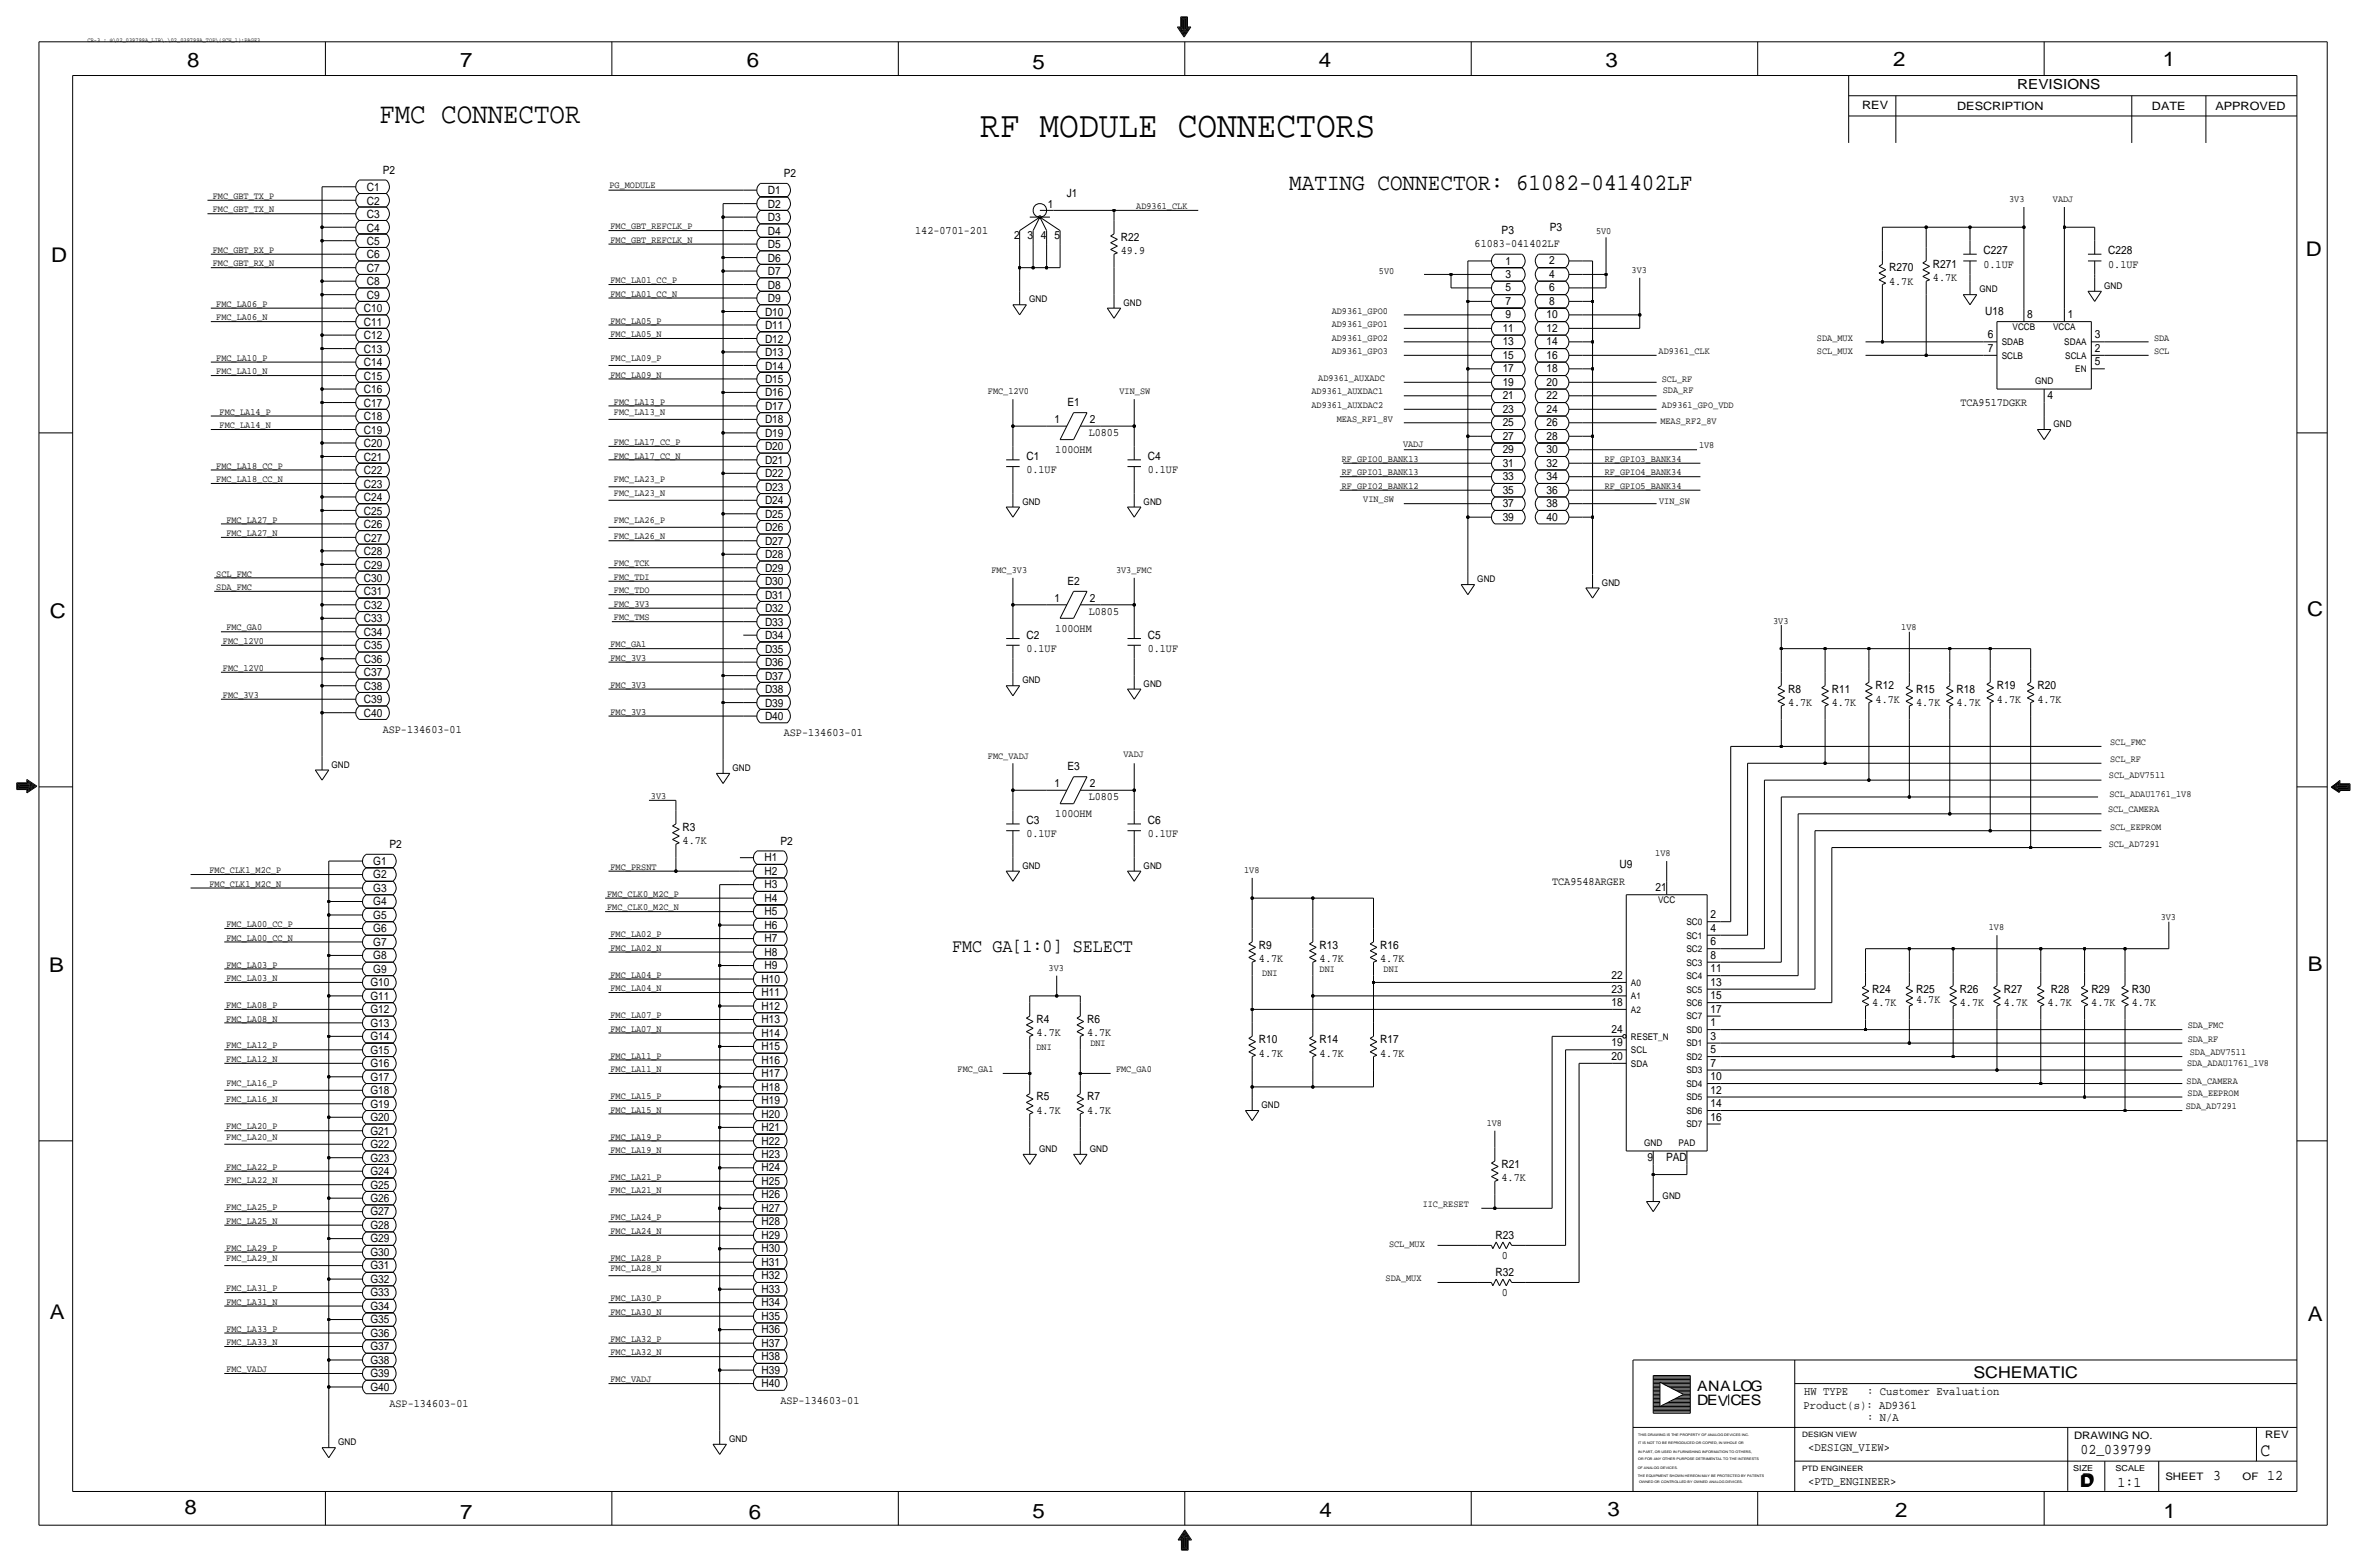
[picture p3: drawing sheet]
<svg xmlns="http://www.w3.org/2000/svg" width="892mm" height="590mm" viewBox="0 0 892 590" stroke-linecap="round" stroke-linejoin="round" font-family="sans-serif">
<defs><g id="words">
<text font-size="13.9" x="369.4" y="51.5">RF MODULE CONNECTORS</text>
<text font-size="10.9" x="143" y="46.2">FMC CONNECTOR</text>
<text font-size="8.9" x="485.9" y="71.6">MATING CONNECTOR: 61082-041402LF</text>
<g font-size="7.6">
<text x="70.6" y="25.4">8</text>
<text x="173.4" y="25.4">7</text>
<text x="281.4" y="25.1">6</text>
<text x="389.1" y="26.2">5</text>
<text x="497" y="25.4">4</text>
<text x="605" y="25.1">3</text>
<text x="713.4" y="24.9">2</text>
<text x="815" y="24.9">1</text>
<text x="19.3" y="98.8">D</text>
<text x="868.9" y="96.5">D</text>
<text x="18.8" y="232.7">C</text>
<text x="869.4" y="232.1">C</text>
<text x="869.6" y="365.8">B</text>
<text x="18.5" y="366">B</text>
<text x="18.8" y="496.8">A</text>
<text x="869.6" y="497.6">A</text>
<text x="69.6" y="570.5">8</text>
<text x="173.4" y="572.3">7</text>
<text x="282.2" y="572.3">6</text>
<text x="389.1" y="571.7">5</text>
<text x="497.3" y="571.5">4</text>
<text x="605.7" y="571.2">3</text>
<text x="714.2" y="571.5">2</text>
<text x="815.3" y="572">1</text>
</g>
<text font-size="7.1" x="358.9" y="358.6">FMC GA[1:0] SELECT</text>
<text font-size="7" x="851.9" y="548.4">C</text>
<g font-size="6.1">
<text x="743.7" y="518.9">SCHEMATIC</text>
<text x="783.8" y="560.3">D</text>
<text x="784.3" y="559.8">D</text>
</g>
<g font-size="5.6">
<text x="784" y="547.9">02_039799</text>
<text x="834.1" y="557.5">3</text>
<text x="854.4" y="557.5">12</text>
<text x="798" y="560.1">1:1</text>
</g>
<g font-size="5.4">
<text x="639.5" y="524.2">ANALOG</text>
<text x="639.5" y="529.3">DEV</text>
<text x="652.1" y="529.3">CES</text>
</g>
<text font-size="5.2" x="760.2" y="33.5">REVISIONS</text>
<g font-size="4.4">
<text x="679.9" y="525.5">HW TYPE</text>
<text x="703.6" y="525.5">: Customer Evaluation</text>
<text x="679.7" y="530.9">Product(s): AD9361</text>
<text x="703.6" y="535.2">: N/A</text>
<text x="681.4" y="546.6">&lt;DESIGN_VIEW&gt;</text>
<text x="681.4" y="559.3">&lt;PTD_ENGINEER&gt;</text>
</g>
<g font-size="4.3">
<text x="701.8" y="41.1">REV</text>
<text x="737.6" y="41.4">DESCRIPTION</text>
<text x="811" y="41.4">DATE</text>
<text x="834.8" y="41.4">APPROVED</text>
<text x="144.2" y="65.6">P2</text>
<text x="138.2" y="72">C1</text>
<text x="295.4" y="66.8">P2</text>
<text x="138.2" y="77.1">C2</text>
<text x="289.4" y="73.2">D1</text>
<text x="402" y="74.2">J1</text>
<text x="138.2" y="82.1">C3</text>
<text x="289.4" y="83.3">D3</text>
<text x="289.4" y="78.3">D2</text>
<text x="394.9" y="78.2">1</text>
<text x="138.2" y="87.2">C4</text>
<text x="289.4" y="88.4">D4</text>
<text x="344.9" y="88.1">142-0701-201</text>
<text x="382.1" y="89.9">2</text>
<text x="387.2" y="89.9">3</text>
<text x="392.3" y="89.9">4</text>
<text x="397.4" y="89.9">5</text>
<text x="565.9" y="88.2">P3</text>
<text x="584.1" y="86.9">P3</text>
<text x="138.2" y="92.3">C5</text>
<text x="289.4" y="93.5">D5</text>
<text x="422.4" y="90.7">R22</text>
<text x="422.4" y="95.8">49.9</text>
<text x="555.7" y="93.2">61083-041402LF</text>
<text x="747.5" y="95.8">C227</text>
<text x="794.5" y="95.8">C228</text>
<text x="138.2" y="97.4">C6</text>
<text x="289.4" y="98.6">D6</text>
<text x="567.3" y="99.7">1</text>
<text x="583.9" y="99.6">2</text>
<text x="728.4" y="100.8">R271</text>
<text x="747.5" y="100.8">0.1UF</text>
<text x="794.5" y="100.8">0.1UF</text>
<text x="138.2" y="107.5">C8</text>
<text x="138.2" y="102.4">C7</text>
<text x="289.4" y="103.7">D7</text>
<text x="567.3" y="104.7">3</text>
<text x="583.9" y="104.7">4</text>
<text x="711.9" y="107.2">4.7K</text>
<text x="711.9" y="102.1">R270</text>
<text x="728.4" y="105.9">4.7K</text>
<text x="138.2" y="112.6">C9</text>
<text x="289.4" y="113.8">D9</text>
<text x="289.4" y="108.7">D8</text>
<text x="567.3" y="109.8">5</text>
<text x="583.9" y="109.8">6</text>
<text x="137.2" y="117.7">C10</text>
<text x="288.3" y="118.9">D10</text>
<text x="567.3" y="119.9">9</text>
<text x="567.3" y="114.9">7</text>
<text x="582.8" y="119.9">10</text>
<text x="583.9" y="114.9">8</text>
<text x="748.1" y="118.6">U18</text>
<text x="764" y="119.9">8</text>
<text x="779.2" y="119.9">1</text>
<text x="137.2" y="122.8">C11</text>
<text x="288.3" y="124">D11</text>
<text x="566.3" y="125">11</text>
<text x="582.8" y="125">12</text>
<text x="137.2" y="127.8">C12</text>
<text x="288.3" y="129">D12</text>
<text x="566.3" y="130.1">13</text>
<text x="582.8" y="130.1">14</text>
<text x="749.2" y="127.5">6</text>
<text x="789.4" y="127.5">3</text>
<text x="137.2" y="138">C14</text>
<text x="137.2" y="132.9">C13</text>
<text x="288.3" y="134.1">D13</text>
<text x="566.3" y="135.2">15</text>
<text x="582.8" y="135.2">16</text>
<text x="749.2" y="132.6">7</text>
<text x="789.4" y="132.6">2</text>
<text x="789.4" y="137.7">5</text>
<text x="137.2" y="143.1">C15</text>
<text x="288.3" y="139.2">D14</text>
<text x="566.3" y="140.3">17</text>
<text x="582.8" y="140.3">18</text>
<text x="137.2" y="148.2">C16</text>
<text x="288.3" y="149.4">D16</text>
<text x="288.3" y="144.3">D15</text>
<text x="566.3" y="145.4">19</text>
<text x="582.8" y="145.3">20</text>
<text x="137.2" y="153.2">C17</text>
<text x="288.3" y="154.4">D17</text>
<text x="402.2" y="153">E1</text>
<text x="566.3" y="155.5">23</text>
<text x="566.3" y="150.4">21</text>
<text x="582.8" y="155.5">24</text>
<text x="582.8" y="150.4">22</text>
<text x="738.8" y="152.9">TCA9517DGKR</text>
<text x="771.6" y="150.4">4</text>
<text x="137.2" y="158.3">C18</text>
<text x="288.3" y="159.5">D18</text>
<text x="397.4" y="159.3">1</text>
<text x="410.7" y="159.3">2</text>
<text x="566.3" y="160.6">25</text>
<text x="582.8" y="160.6">26</text>
<text x="137.2" y="163.4">C19</text>
<text x="288.3" y="164.6">D19</text>
<text x="410.3" y="164.3">L0805</text>
<text x="566.3" y="165.7">27</text>
<text x="582.8" y="165.6">28</text>
<text x="137.2" y="173.5">C21</text>
<text x="137.2" y="168.5">C20</text>
<text x="288.3" y="169.7">D20</text>
<text x="386.8" y="173.3">C1</text>
<text x="397.7" y="170.7">100OHM</text>
<text x="432.5" y="173.3">C4</text>
<text x="566.3" y="170.8">29</text>
<text x="582.8" y="170.7">30</text>
<text x="137.2" y="178.6">C22</text>
<text x="288.3" y="179.8">D22</text>
<text x="288.3" y="174.7">D21</text>
<text x="386.8" y="178.3">0.1UF</text>
<text x="432.5" y="178.3">0.1UF</text>
<text x="566.3" y="175.8">31</text>
<text x="582.8" y="175.8">32</text>
<text x="137.2" y="183.7">C23</text>
<text x="288.3" y="184.9">D23</text>
<text x="566.3" y="186">35</text>
<text x="566.3" y="180.9">33</text>
<text x="582.8" y="186">36</text>
<text x="582.8" y="180.9">34</text>
<text x="137.2" y="188.8">C24</text>
<text x="288.3" y="190">D24</text>
<text x="566.3" y="191.1">37</text>
<text x="582.8" y="191">38</text>
<text x="137.2" y="193.9">C25</text>
<text x="288.3" y="195.1">D25</text>
<text x="566.3" y="196.1">39</text>
<text x="582.8" y="196.1">40</text>
<text x="137.2" y="198.9">C26</text>
<text x="288.3" y="200.1">D26</text>
<text x="137.2" y="209.1">C28</text>
<text x="137.2" y="204">C27</text>
<text x="288.3" y="205.2">D27</text>
<text x="137.2" y="214.2">C29</text>
<text x="288.3" y="215.4">D29</text>
<text x="288.3" y="210.3">D28</text>
<text x="137.2" y="219.2">C30</text>
<text x="288.3" y="220.5">D30</text>
<text x="402.2" y="220.3">E2</text>
<text x="137.2" y="224.3">C31</text>
<text x="288.3" y="225.5">D31</text>
<text x="397.4" y="226.7">1</text>
<text x="410.7" y="226.7">2</text>
<text x="137.2" y="229.4">C32</text>
<text x="288.3" y="230.6">D32</text>
<text x="410.3" y="231.6">L0805</text>
<text x="137.2" y="239.6">C34</text>
<text x="137.2" y="234.5">C33</text>
<text x="288.3" y="235.7">D33</text>
<text x="397.7" y="238">100OHM</text>
<text x="137.2" y="244.6">C35</text>
<text x="288.3" y="245.8">D35</text>
<text x="288.3" y="240.8">D34</text>
<text x="386.8" y="245.6">0.1UF</text>
<text x="386.8" y="240.6">C2</text>
<text x="432.5" y="245.6">0.1UF</text>
<text x="432.5" y="240.6">C5</text>
<text x="137.2" y="249.7">C36</text>
<text x="288.3" y="250.9">D36</text>
<text x="137.2" y="254.8">C37</text>
<text x="288.3" y="256">D37</text>
<text x="137.2" y="259.9">C38</text>
<text x="288.3" y="261.1">D38</text>
<text x="673.8" y="260.9">R8</text>
<text x="690.3" y="260.9">R11</text>
<text x="706.8" y="259.6">R12</text>
<text x="722.1" y="260.9">R15</text>
<text x="737.3" y="260.9">R18</text>
<text x="752.6" y="259.6">R19</text>
<text x="767.8" y="259.6">R20</text>
<text x="137.2" y="265">C39</text>
<text x="288.3" y="266.2">D39</text>
<text x="673.8" y="265.9">4.7K</text>
<text x="690.3" y="265.9">4.7K</text>
<text x="706.8" y="264.7">4.7K</text>
<text x="722.1" y="265.9">4.7K</text>
<text x="737.3" y="265.9">4.7K</text>
<text x="752.6" y="264.7">4.7K</text>
<text x="767.8" y="264.7">4.7K</text>
<text x="137.2" y="270">C40</text>
<text x="288.3" y="271.2">D40</text>
<text x="144.2" y="276.1">ASP-134603-01</text>
<text x="295.4" y="277.4">ASP-134603-01</text>
<text x="402.2" y="290.1">E3</text>
<text x="397.4" y="296.5">1</text>
<text x="410.7" y="296.5">2</text>
<text x="410.3" y="301.5">L0805</text>
<text x="386.8" y="310.5">C3</text>
<text x="397.7" y="307.8">100OHM</text>
<text x="432.5" y="310.5">C6</text>
<text x="257.3" y="313">R3</text>
<text x="386.8" y="315.5">0.1UF</text>
<text x="432.5" y="315.5">0.1UF</text>
<text x="146.8" y="319.5">P2</text>
<text x="257.3" y="318">4.7K</text>
<text x="294.1" y="318.2">P2</text>
<text x="140.7" y="325.8">G1</text>
<text x="288.1" y="329.6">H2</text>
<text x="288.1" y="324.5">H1</text>
<text x="610.3" y="326.9">U9</text>
<text x="140.7" y="330.9">G2</text>
<text x="288.1" y="334.7">H3</text>
<text x="584.9" y="333.2">TCA9548ARGER</text>
<text x="623.8" y="335.8">21</text>
<text x="140.7" y="341.1">G4</text>
<text x="140.7" y="336">G3</text>
<text x="288.1" y="339.7">H4</text>
<text x="140.7" y="346.2">G5</text>
<text x="288.1" y="344.8">H5</text>
<text x="644.6" y="346">2</text>
<text x="140.7" y="351.2">G6</text>
<text x="288.1" y="349.9">H6</text>
<text x="644.6" y="351.1">4</text>
<text x="140.7" y="356.3">G7</text>
<text x="288.1" y="355">H7</text>
<text x="474.4" y="357.4">R9</text>
<text x="497.3" y="357.4">R13</text>
<text x="520.1" y="357.4">R16</text>
<text x="644.6" y="356.1">6</text>
<text x="140.7" y="361.4">G8</text>
<text x="288.1" y="365.1">H9</text>
<text x="288.1" y="360.1">H8</text>
<text x="474.4" y="362.5">4.7K</text>
<text x="497.3" y="362.5">4.7K</text>
<text x="520.1" y="362.5">4.7K</text>
<text x="644.6" y="361.2">8</text>
<text x="139.6" y="371.5">G10</text>
<text x="140.7" y="366.5">G9</text>
<text x="287" y="370.2">H10</text>
<text x="607.3" y="368.8">22</text>
<text x="644.6" y="371.4">13</text>
<text x="644.6" y="366.3">11</text>
<text x="139.6" y="376.6">G11</text>
<text x="287" y="375.3">H11</text>
<text x="607.3" y="373.9">23</text>
<text x="644.6" y="376.4">15</text>
<text x="705.6" y="373.9">R24</text>
<text x="722.1" y="377.7">4.7K</text>
<text x="722.1" y="373.9">R25</text>
<text x="738.6" y="373.9">R26</text>
<text x="755.1" y="373.9">R27</text>
<text x="772.9" y="373.9">R28</text>
<text x="788.1" y="373.9">R29</text>
<text x="803.4" y="373.9">R30</text>
<text x="139.6" y="381.7">G12</text>
<text x="287" y="380.4">H12</text>
<text x="607.3" y="379">18</text>
<text x="644.6" y="381.5">17</text>
<text x="705.6" y="379">4.7K</text>
<text x="738.6" y="379">4.7K</text>
<text x="755.1" y="379">4.7K</text>
<text x="771.6" y="379">4.7K</text>
<text x="788.1" y="379">4.7K</text>
<text x="803.3" y="379">4.7K</text>
<text x="139.6" y="386.8">G13</text>
<text x="287" y="385.4">H13</text>
<text x="390.6" y="385.3">R4</text>
<text x="409.7" y="385.3">R6</text>
<text x="607.3" y="389.2">24</text>
<text x="644.6" y="386.6">1</text>
<text x="139.6" y="391.9">G14</text>
<text x="287" y="395.6">H15</text>
<text x="287" y="390.5">H14</text>
<text x="390.6" y="390.4">4.7K</text>
<text x="409.7" y="390.4">4.7K</text>
<text x="474.4" y="393">R10</text>
<text x="497.3" y="393">R14</text>
<text x="520.1" y="393">R17</text>
<text x="607.3" y="394.2">19</text>
<text x="644.6" y="391.7">3</text>
<text x="139.6" y="396.9">G15</text>
<text x="287" y="400.7">H16</text>
<text x="474.4" y="398">4.7K</text>
<text x="497.3" y="398">4.7K</text>
<text x="520.1" y="398">4.7K</text>
<text x="607.3" y="399.3">20</text>
<text x="644.6" y="401.8">7</text>
<text x="644.6" y="396.8">5</text>
<text x="139.6" y="407.1">G17</text>
<text x="139.6" y="402">G16</text>
<text x="287" y="405.8">H17</text>
<text x="644.6" y="406.9">10</text>
<text x="139.6" y="412.2">G18</text>
<text x="287" y="410.8">H18</text>
<text x="644.6" y="412">12</text>
<text x="139.6" y="417.3">G19</text>
<text x="287" y="415.9">H19</text>
<text x="390.6" y="419.6">4.7K</text>
<text x="390.6" y="414.6">R5</text>
<text x="409.7" y="419.6">4.7K</text>
<text x="409.7" y="414.6">R7</text>
<text x="644.6" y="417.1">14</text>
<text x="139.6" y="422.3">G20</text>
<text x="287" y="421">H20</text>
<text x="644.6" y="422.1">16</text>
<text x="139.6" y="427.4">G21</text>
<text x="287" y="431.2">H22</text>
<text x="287" y="426.1">H21</text>
<text x="139.6" y="437.6">G23</text>
<text x="139.6" y="432.5">G22</text>
<text x="287" y="436.2">H23</text>
<text x="620.9" y="437.4">9</text>
<text x="627.9" y="437.4">PAD</text>
<text x="139.6" y="442.6">G24</text>
<text x="287" y="441.3">H24</text>
<text x="565.9" y="440">R21</text>
<text x="139.6" y="447.7">G25</text>
<text x="287" y="446.4">H25</text>
<text x="565.9" y="445">4.7K</text>
<text x="139.6" y="452.8">G26</text>
<text x="287" y="451.5">H26</text>
<text x="139.6" y="457.9">G27</text>
<text x="287" y="461.6">H28</text>
<text x="287" y="456.5">H27</text>
<text x="139.6" y="463">G28</text>
<text x="287" y="466.7">H29</text>
<text x="563.6" y="466.6">R23</text>
<text x="139.6" y="473.1">G30</text>
<text x="139.6" y="468">G29</text>
<text x="287" y="471.8">H30</text>
<text x="139.6" y="478.2">G31</text>
<text x="287" y="476.9">H31</text>
<text x="566" y="474.2">0</text>
<text x="139.6" y="483.3">G32</text>
<text x="287" y="481.9">H32</text>
<text x="563.6" y="480.6">R32</text>
<text x="139.6" y="488.3">G33</text>
<text x="287" y="487">H33</text>
<text x="566" y="488.2">0</text>
<text x="139.6" y="493.4">G34</text>
<text x="287" y="497.2">H35</text>
<text x="287" y="492.1">H34</text>
<text x="139.6" y="503.6">G36</text>
<text x="139.6" y="498.5">G35</text>
<text x="287" y="502.2">H36</text>
<text x="139.6" y="508.7">G37</text>
<text x="287" y="507.3">H37</text>
<text x="139.6" y="513.7">G38</text>
<text x="287" y="512.4">H38</text>
<text x="139.6" y="518.8">G39</text>
<text x="287" y="517.5">H39</text>
<text x="139.6" y="523.9">G40</text>
<text x="287" y="522.6">H40</text>
<text x="146.8" y="530.1">ASP-134603-01</text>
<text x="294.1" y="528.8">ASP-134603-01</text>
</g>
<g font-size="3.9">
<text x="781.6" y="542.1">DRAWING NO.</text>
<text x="853.6" y="541.8">REV</text>
<text x="816" y="557.4">SHEET</text>
<text x="845.1" y="557.5">OF</text>
</g>
<g font-size="3.6">
<text x="229.7" y="70.8">PG_MODULE</text>
<text x="80.2" y="74.9">FMC_GBT_TX_P</text>
<text x="757.1" y="76.2">3V3</text>
<text x="773.6" y="76.2">VADJ</text>
<text x="80.2" y="80">FMC_GBT_TX_N</text>
<text x="428.2" y="78.7">AD9361_CLK</text>
<text x="230.1" y="86.4">FMC_GBT_REFCLK_P</text>
<text x="601.5" y="88.3">5V0</text>
<text x="80.2" y="95.3">FMC_GBT_RX_P</text>
<text x="230.1" y="91.4">FMC_GBT_REFCLK_N</text>
<text x="80.2" y="100.3">FMC_GBT_RX_N</text>
<text x="230.1" y="106.7">FMC_LA01_CC_P</text>
<text x="519.6" y="103.3">5V0</text>
<text x="614.9" y="102.9">3V3</text>
<text x="230.1" y="111.8">FMC_LA01_CC_N</text>
<text x="81.5" y="115.6">FMC_LA06_P</text>
<text x="501.9" y="118.1">AD9361_GPO0</text>
<text x="81.5" y="120.6">FMC_LA06_N</text>
<text x="230.1" y="121.9">FMC_LA05_P</text>
<text x="501.9" y="123.2">AD9361_GPO1</text>
<text x="230.1" y="127">FMC_LA05_N</text>
<text x="501.8" y="128.3">AD9361_GPO2</text>
<text x="684.7" y="128.3">SDA_MUX</text>
<text x="811.7" y="128.3">SDA</text>
<text x="81.5" y="135.9">FMC_LA10_P</text>
<text x="230.1" y="135.9">FMC_LA09_P</text>
<text x="501.9" y="133.3">AD9361_GPO3</text>
<text x="625" y="133.3">AD9361_CLK</text>
<text x="684.7" y="133.3">SCL_MUX</text>
<text x="811.7" y="133.4">SCL</text>
<text x="81.5" y="141">FMC_LA10_N</text>
<text x="230.1" y="142.2">FMC_LA09_N</text>
<text x="496.8" y="143.5">AD9361_AUXADC</text>
<text x="626.2" y="144">SCL_RF</text>
<text x="372.3" y="148.6">FMC_12V0</text>
<text x="421.9" y="148.3">VIN_SW</text>
<text x="494.2" y="148.6">AD9361_AUXDAC1</text>
<text x="626.6" y="148.2">SDA_RF</text>
<text x="231.3" y="152.4">FMC_LA13_P</text>
<text x="494.2" y="153.7">AD9361_AUXDAC2</text>
<text x="626.3" y="153.7">AD9361_GPO_VDD</text>
<text x="82.8" y="161.3">FMC_LA14_N</text>
<text x="82.8" y="156.2">FMC_LA14_P</text>
<text x="231.3" y="156.2">FMC_LA13_N</text>
<text x="503.7" y="158.9">MEAS_RF1_8V</text>
<text x="625.7" y="159.7">MEAS_RF2_8V</text>
<text x="231.3" y="167.6">FMC_LA17_CC_P</text>
<text x="231.3" y="172.7">FMC_LA17_CC_N</text>
<text x="505.7" y="174">RF_GPIO0_BANK13</text>
<text x="528.7" y="168.4">VADJ</text>
<text x="604.7" y="174">RF_GPIO3_BANK34</text>
<text x="640.3" y="168.9">1V8</text>
<text x="81.5" y="176.5">FMC_LA18_CC_P</text>
<text x="505.7" y="179.1">RF_GPIO1_BANK13</text>
<text x="604.7" y="179.1">RF_GPIO4_BANK34</text>
<text x="81.5" y="181.6">FMC_LA18_CC_N</text>
<text x="231.3" y="181.6">FMC_LA23_P</text>
<text x="505.7" y="184.2">RF_GPIO2_BANK12</text>
<text x="604.7" y="184.1">RF_GPIO5_BANK34</text>
<text x="231.3" y="186.7">FMC_LA23_N</text>
<text x="513.7" y="189">VIN_SW</text>
<text x="625.2" y="190">VIN_SW</text>
<text x="85.3" y="196.9">FMC_LA27_P</text>
<text x="231.3" y="196.9">FMC_LA26_P</text>
<text x="85.3" y="201.9">FMC_LA27_N</text>
<text x="231.3" y="203.2">FMC_LA26_N</text>
<text x="231.3" y="213.4">FMC_TCK</text>
<text x="373.6" y="215.9">FMC_3V3</text>
<text x="420.6" y="215.9">3V3_FMC</text>
<text x="81.5" y="217.2">SCL_FMC</text>
<text x="231.3" y="218.4">FMC_TDI</text>
<text x="81.5" y="222.3">SDA_FMC</text>
<text x="231.3" y="223.5">FMC_TDO</text>
<text x="231.3" y="233.7">FMC_TMS</text>
<text x="231.3" y="228.6">FMC_3V3</text>
<text x="85.3" y="237.5">FMC_GA0</text>
<text x="668.2" y="234.9">3V3</text>
<text x="716.5" y="237.5">1V8</text>
<text x="84" y="242.6">FMC_12V0</text>
<text x="230.1" y="243.8">FMC_GA1</text>
<text x="230.1" y="248.9">FMC_3V3</text>
<text x="84" y="252.7">FMC_12V0</text>
<text x="84" y="262.9">FMC_3V3</text>
<text x="230.1" y="259.1">FMC_3V3</text>
<text x="230.1" y="269.2">FMC_3V3</text>
<text x="795.2" y="280.7">SCL_FMC</text>
<text x="372.3" y="285.8">FMC_VADJ</text>
<text x="423.4" y="285.2">VADJ</text>
<text x="795.2" y="287">SCL_RF</text>
<text x="794.8" y="293.1">SCL_ADV7511</text>
<text x="245.3" y="301">3V3</text>
<text x="794.4" y="305.9">SCL_CAMERA</text>
<text x="795" y="300.1">SCL_ADAU1761_1V8</text>
<text x="795.2" y="312.7">SCL_EEPROM</text>
<text x="623.8" y="322.6">1V8</text>
<text x="794.7" y="319.2">SCL_AD7291</text>
<text x="78.9" y="328.9">FMC_CLK1_M2C_P</text>
<text x="230.1" y="327.7">FMC_PRSNT</text>
<text x="468.8" y="328.9">1V8</text>
<text x="78.9" y="334">FMC_CLK1_M2C_N</text>
<text x="228.8" y="337.8">FMC_CLK0_M2C_P</text>
<text x="228.8" y="342.9">FMC_CLK0_M2C_N</text>
<text x="814.3" y="346.7">3V3</text>
<text x="85.3" y="349.3">FMC_LA00_CC_P</text>
<text x="230.1" y="353.1">FMC_LA02_P</text>
<text x="749.5" y="350.5">1V8</text>
<text x="85.3" y="354.3">FMC_LA00_CC_N</text>
<text x="230.1" y="358.1">FMC_LA02_N</text>
<text x="85.3" y="364.5">FMC_LA03_P</text>
<text x="395.2" y="365.8">3V3</text>
<text x="85.3" y="369.6">FMC_LA03_N</text>
<text x="230.1" y="368.3">FMC_LA04_P</text>
<text x="475.7" y="367.5">DNI</text>
<text x="497.3" y="366.3">DNI</text>
<text x="521.4" y="366.3">DNI</text>
<text x="230.1" y="373.4">FMC_LA04_N</text>
<text x="85.3" y="379.7">FMC_LA08_P</text>
<text x="230.1" y="383.5">FMC_LA07_P</text>
<text x="85.3" y="384.8">FMC_LA08_N</text>
<text x="230.1" y="388.6">FMC_LA07_N</text>
<text x="824.4" y="387.3">SDA_FMC</text>
<text x="85.3" y="395">FMC_LA12_P</text>
<text x="390.6" y="395.5">DNI</text>
<text x="410.9" y="394.2">DNI</text>
<text x="824.4" y="392.4">SDA_RF</text>
<text x="85.3" y="400.1">FMC_LA12_N</text>
<text x="230.1" y="398.8">FMC_LA11_P</text>
<text x="824.2" y="401.7">SDA_ADAU1761_1V8</text>
<text x="825.2" y="397.3">SDA_ADV7511</text>
<text x="230.1" y="403.9">FMC_LA11_N</text>
<text x="360.9" y="403.9">FMC_GA1</text>
<text x="420.6" y="403.9">FMC_GA0</text>
<text x="85.3" y="408.9">FMC_LA16_P</text>
<text x="824" y="408.3">SDA_CAMERA</text>
<text x="824.4" y="413">SDA_EEPROM</text>
<text x="85.3" y="415.3">FMC_LA16_N</text>
<text x="230.1" y="414">FMC_LA15_P</text>
<text x="230.1" y="419.1">FMC_LA15_N</text>
<text x="823.7" y="417.7">SDA_AD7291</text>
<text x="85.3" y="425.5">FMC_LA20_P</text>
<text x="560.3" y="424.2">1V8</text>
<text x="85.3" y="429.3">FMC_LA20_N</text>
<text x="230.1" y="429.3">FMC_LA19_P</text>
<text x="230.1" y="434.3">FMC_LA19_N</text>
<text x="85.3" y="440.7">FMC_LA22_P</text>
<text x="85.3" y="445.8">FMC_LA22_N</text>
<text x="230.1" y="449.6">FMC_LA21_N</text>
<text x="230.1" y="444.5">FMC_LA21_P</text>
<text x="85.3" y="455.9">FMC_LA25_P</text>
<text x="536.1" y="454.7">IIC_RESET</text>
<text x="85.3" y="461">FMC_LA25_N</text>
<text x="230.1" y="459.7">FMC_LA24_P</text>
<text x="230.1" y="464.8">FMC_LA24_N</text>
<text x="85.3" y="471.2">FMC_LA29_P</text>
<text x="523.4" y="469.9">SCL_MUX</text>
<text x="85.3" y="475">FMC_LA29_N</text>
<text x="230.1" y="478.8">FMC_LA28_N</text>
<text x="230.1" y="475">FMC_LA28_P</text>
<text x="522.2" y="482.6">SDA_MUX</text>
<text x="85.3" y="486.4">FMC_LA31_P</text>
<text x="85.3" y="491.5">FMC_LA31_N</text>
<text x="230.1" y="490.2">FMC_LA30_P</text>
<text x="230.1" y="495.3">FMC_LA30_N</text>
<text x="85.3" y="501.7">FMC_LA33_P</text>
<text x="85.3" y="506.7">FMC_LA33_N</text>
<text x="230.1" y="505.5">FMC_LA32_P</text>
<text x="230.1" y="510.5">FMC_LA32_N</text>
<text x="85.3" y="516.9">FMC_VADJ</text>
<text x="230.1" y="520.7">FMC_VADJ</text>
</g>
<g font-size="3.5">
<text x="387.8" y="113.9">GND</text>
<text x="745.9" y="110.1">GND</text>
<text x="792.9" y="108.9">GND</text>
<text x="423.4" y="115.2">GND</text>
<text x="758.4" y="124.2">VCCB</text>
<text x="773.7" y="124.2">VCCA</text>
<text x="754.3" y="130">SDAB</text>
<text x="777.9" y="130">SDAA</text>
<text x="754.3" y="135.1">SCLB</text>
<text x="778.3" y="135.1">SCLA</text>
<text x="782.1" y="140.2">EN</text>
<text x="766.9" y="144.8">GND</text>
<text x="773.9" y="160.9">GND</text>
<text x="385.3" y="190.1">GND</text>
<text x="431" y="190.1">GND</text>
<text x="556.7" y="219.4">GND</text>
<text x="603.7" y="220.6">GND</text>
<text x="385.3" y="257.5">GND</text>
<text x="431" y="258.7">GND</text>
<text x="124.9" y="289.2">GND</text>
<text x="276" y="290.5">GND</text>
<text x="385.3" y="327.3">GND</text>
<text x="431" y="327.3">GND</text>
<text x="624.8" y="340.1">VCC</text>
<text x="635.6" y="353.6">SC1</text>
<text x="635.6" y="348.5">SC0</text>
<text x="635.6" y="358.6">SC2</text>
<text x="635.6" y="363.7">SC3</text>
<text x="614.6" y="371.3">A0</text>
<text x="635.6" y="368.8">SC4</text>
<text x="614.6" y="376.4">A1</text>
<text x="635.6" y="373.9">SC5</text>
<text x="614.6" y="381.5">A2</text>
<text x="635.6" y="379">SC6</text>
<text x="635.6" y="384">SC7</text>
<text x="635.6" y="389.1">SD0</text>
<text x="614.6" y="391.7">RESET_N</text>
<text x="635.6" y="394.2">SD1</text>
<text x="614.6" y="401.8">SDA</text>
<text x="614.6" y="396.7">SCL</text>
<text x="635.6" y="399.3">SD2</text>
<text x="635.6" y="404.4">SD3</text>
<text x="635.6" y="409.4">SD4</text>
<text x="475.4" y="417.5">GND</text>
<text x="635.6" y="419.6">SD6</text>
<text x="635.6" y="414.5">SD5</text>
<text x="635.6" y="424.7">SD7</text>
<text x="619.6" y="431.8">GND</text>
<text x="632.5" y="431.8">PAD</text>
<text x="391.6" y="434">GND</text>
<text x="410.7" y="434">GND</text>
<text x="626.6" y="451.8">GND</text>
<text x="127.5" y="544.5">GND</text>
<text x="274.8" y="543.2">GND</text>
</g>
<g font-size="3.1">
<text x="781.3" y="554">SIZE</text>
<text x="797.3" y="554">SCALE</text>
</g>
<g font-size="2.8">
<text x="679.1" y="541.3">DESIGN VIEW</text>
<text x="679.1" y="554">PTD ENGINEER</text>
</g>
<text font-size="2.3" x="33" y="15.7">CR-3 : @\02_039799A_LIB\.\02_039799A_TOP\(SCH_1):PAGE3</text>
<g font-size="1.3">
<text x="617.3" y="541.1">THIS DRAWING IS THE PROPERTY OF ANALOG DEVICES INC.</text>
<text x="617.3" y="543.9">IT IS NOT TO BE REPRODUCED OR COPIED, IN WHOLE OR</text>
<text x="617.3" y="547.2">IN PART, OR USED IN FURNISHING INFORMATION TO OTHERS,</text>
<text x="617.3" y="550">OR FOR ANY OTHER PURPOSE DETRIMENTAL TO THE INTERESTS</text>
<text x="617.2" y="553.2">OF ANALOG DEVICES.</text>
<text x="617.2" y="556.3">THE EQUIPMENT SHOWN HEREON MAY BE PROTECTED BY PATENTS</text>
<text x="617.7" y="558.8">OWNED OR CONTROLLED BY OWNED ANALOG DEVICES.</text>
</g>
</g></defs>
<g fill="none" stroke="#000" stroke-width=".38">
<path d="M14.7 15.7v558.8zM14.7 15.7h862.3zM122.6 15.7v12.7zM230.6 15.7v12.7zM338.5 15.7v12.7zM443.7 10.2h1.3zM443.7 10.2l2.5 3.8zM444.2 10.4h1zM444.2 10.4l2 3.1zM444.7 10.7h.8zM444.7 10.7l1.5 2.3zM445 6.3v3.9z"/>
<path d="M445 6.3h2.5zM445.2 6.6v3.8zM445.2 6.6h2zM445.2 10.9h.5zM445.2 10.9l1 1.5zM445.5 6.9v3.8zM445.5 6.9h1.5zM445.7 11.2h.3zM445.7 7.1v3.8zM445.7 7.1h1zM445.7 11.2l.5 .7zM446 7.4v3.8z"/>
<path d="M446 7.4h.5zM446.2 7.6v4.1zM446.5 11.2h.2zM446.5 7.4v3.8zM446.5 15.7v12.7zM446.7 10.9h.5zM446.7 11.2l-.5 .7zM446.7 7.1v3.8zM447 10.7h.8zM447 6.9v3.8zM447.2 10.4h1.1zM447.2 6.6v3.8z"/>
<path d="M447.2 10.9l-1 1.5zM447.5 10.2h1.3zM447.5 6.4v3.8zM447.8 10.7l-1.6 2.3zM448.3 10.4l-2.1 3.1zM448.8 10.2l-2.6 3.8zM554.4 15.7v12.7zM662.4 15.7v12.7zM770.3 15.7v12.7zM877 15.7v558.8zM27.4 28.4v533.4zM27.4 28.4h838.2z"/>
<path d="M696.7 36.1h168.9zM696.7 28.4v25.4zM714.5 36.1v17.7zM803.4 36.1v17.7zM831.3 36.1v17.7zM865.6 28.4v533.4zM696.7 43.7h168.9zM78.2 75.4h50.8zM121.4 70.4h7.6zM121.4 70.4v15.2zM129 75.4h5.1zM129 70.4h5.1z"/>
<path d="M135.3 72.9h10.2zM135.3 78h10.2zM135.3 67.8h10.2zM135.3 73a3 3 0 0 0 0 4.9M135.3 78.1a3 3 0 0 0 0 4.9M135.3 67.9a3 3 0 0 0 0 4.9M145.5 67.8a3.2 3.2 0 0 1 0 5.1 3.2 3.2 0 0 1 0 5.1 3.2 3.2 0 0 1 0 5.1 3.2 3.2 0 0 1 0 5 3.2 3.2 0 0 1 0 5.2M229.3 71.6h50.8zM272.5 76.7h7.6zM272.5 76.7v5.1zM280.1 76.7h5.1zM280.1 71.6h5.1z"/>
<path d="M286.5 74.2h10.1zM286.5 79.2h10.1zM286.5 69.1h10.1zM286.5 74.3a3 3 0 0 0 0 4.9M286.5 79.3a3 3 0 0 0 0 5M286.5 69.2a3 3 0 0 0 0 4.9M296.6 79.2a3.2 3.2 0 0 1 0 5.2M296.6 74.2a3.2 3.2 0 0 1 0 5.1M296.6 69.1a3.2 3.2 0 0 1 0 5.1M391.9 79.2h5.1zM397 79.2h22.8zM419.8 79.2h31.8z"/>
<path d="M419.8 79.2v3.9zM762.7 78v7.6zM778 78v7.6zM78.2 80.5h50.8zM79.5 95.8h49.5zM121.4 85.6h7.6zM121.4 85.6v5.1zM121.4 90.7h7.6zM121.4 90.7v15.2zM129 95.8h5.1zM129 90.7h5.1zM129 85.6h5.1z"/>
<path d="M129 80.5h5.1zM135.3 88.1h10.2zM135.3 98.3h10.2zM135.3 93.2h10.2zM135.3 83.1h10.2zM135.3 88.2a3 3 0 0 0 0 5M135.3 98.4a3 3 0 0 0 0 4.9M135.3 93.3a3 3 0 0 0 0 4.9M135.3 83.2a3 3 0 0 0 0 4.9M145.5 98.3a3.2 3.2 0 0 1 0 5.1M145.5 93.2a3.2 3.2 0 0 1 0 5.1M229.3 86.9h50.8z"/>
<path d="M229.3 91.9h50.8zM272.5 81.8h7.6zM272.5 81.8v15.2zM272.5 97h7.6zM272.5 97v5.1zM280.1 97h5.1zM280.1 91.9h5.1zM280.1 86.9h5.1zM280.1 81.8h5.1zM286.5 89.4h10.1zM286.5 99.6h10.1zM286.5 94.5h10.1z"/>
<path d="M286.5 84.3h10.1zM286.5 89.5a3 3 0 0 0 0 4.9M286.5 99.7a3 3 0 0 0 0 4.9M286.5 94.6a3 3 0 0 0 0 4.9M286.5 84.4a3 3 0 0 0 0 5M296.6 89.4a3.2 3.2 0 0 1 0 5.1 3.2 3.2 0 0 1 0 5.1 3.2 3.2 0 0 1 0 5 3.2 3.2 0 0 1 0 5.1 3.2 3.2 0 0 1 0 5.1 3.2 3.2 0 0 1 0 5.1 3.2 3.2 0 0 1 0 5.1M296.6 84.3a3.2 3.2 0 0 1 0 5.2M384.3 91.9v8.9zM384.3 86.9v5zM384.3 86.9l7.6-5.1zM388.1 81.8h7.6zM389.3 91.9v8.9z"/>
<path d="M389.3 86.9v5zM391.9 81.8l2.5 5.1zM391.9 81.8l7.6 5.1zM391.9 81.8l-2.6 5.1zM394.4 91.9v8.9zM394.4 86.9v5zM399.5 91.9v8.9zM399.5 86.9v5zM418.5 88.9l2.6 1.3zM418.5 91.4l2.6 1.3zM418.5 94l2.6 1.2zM418.5 88.9l1.3-.8z"/>
<path d="M418.5 91.4l2.6-1.2zM418.5 94l2.6-1.3zM419.8 95.8v5zM419.8 83.1v5zM419.8 95.8l1.3-.5zM553.2 98.3v15.2zM553.2 98.3h3.8zM557 98.3h5.1zM563.3 95.8h10.2zM563.3 95.8a3.1 3.1 0 0 0 0 5M573.5 95.8a3.2 3.2 0 0 1 0 5.1M579.8 95.8a3.3 3.3 0 0 0 0 5.1"/>
<path d="M579.8 95.8h10.2zM589.9 95.8a3.1 3.1 0 0 1 0 5M591.3 98.3h5zM596.3 98.3h3.9zM600.2 98.3v15.2zM605.2 89.4v14zM709.4 85.6h16.5zM709.4 85.6v8.9zM709.4 94.5v5.1zM724.6 99.1l2.6 1.2zM724.6 99.1l1.3-.8zM725.9 85.6h16.5z"/>
<path d="M725.9 85.6v7.6zM725.9 93.2v5.1zM739.9 95.8h5zM739.9 98.3h5zM742.4 85.6v5.1zM742.4 98.3v5.1zM742.4 90.7v5.1zM742.4 85.6h20.3zM762.7 85.6v30.5zM778 85.6h11.4zM778 85.6v30.5zM786.8 95.8h5.1z"/>
<path d="M786.8 98.3h5.1zM789.4 85.6v5.1zM789.4 98.3v5.1zM789.4 90.7v5.1zM79.5 100.8h49.5zM79.5 116.1h49.5zM121.4 105.9h7.6zM121.4 105.9v5.1zM121.4 111h7.6zM121.4 111v15.2zM129 116.1h5.1zM129 111h5.1z"/>
<path d="M129 105.9h5.1zM129 100.8h5.1zM135.3 118.6h10.2zM135.3 103.4h10.2zM135.3 113.5h10.2zM135.3 108.5h10.2zM135.3 118.7a3 3 0 0 0 0 4.9M135.3 103.5a3 3 0 0 0 0 4.9M135.3 113.6a3 3 0 0 0 0 5M135.3 108.6a3 3 0 0 0 0 4.9M145.5 118.6a3.2 3.2 0 0 1 0 5.1M145.5 113.5a3.2 3.2 0 0 1 0 5.2"/>
<path d="M145.5 108.5a3.2 3.2 0 0 1 0 5.1M145.5 103.4a3.2 3.2 0 0 1 0 5.1M229.3 112.3h50.8zM229.3 107.2h50.8zM272.5 102.1h7.6zM272.5 102.1v15.2zM272.5 117.3h7.6zM272.5 117.3v15.3zM280.1 117.3h5.1zM280.1 112.3h5.1zM280.1 107.2h5.1zM280.1 102.1h5.1z"/>
<path d="M286.5 119.9h10.1zM286.5 104.6h10.1zM286.5 114.8h10.1zM286.5 109.7h10.1zM286.5 120a3 3 0 0 0 0 4.9M286.5 104.7a3 3 0 0 0 0 5M286.5 114.9a3 3 0 0 0 0 4.9M286.5 109.8a3 3 0 0 0 0 5M381.7 114.8l2.6 3.8zM381.7 114.8h5.1zM384.3 100.8h5zM384.3 100.8v8.9z"/>
<path d="M384.3 109.7v5.1zM386.8 114.8l-2.5 3.8zM389.3 100.8h5.1zM394.4 100.8h5.1zM417.3 116.1h5.1zM417.3 116.1l2.5 3.8zM419.8 100.8v10.2zM419.8 111v5.1zM422.4 116.1l-2.6 3.8zM529 118.6h28zM536.7 103.4h10.1zM546.8 103.4v5.1z"/>
<path d="M546.8 108.5h10.2zM546.8 103.4h10.2zM553.2 113.5v25.4zM553.2 113.5h3.8zM557 118.6h5.1zM557 113.5h5.1zM557 108.5h5.1zM557 103.4h5.1zM563.3 116.1h10.2zM563.3 100.8h10.2zM563.3 111h10.2zM563.3 105.9h10.2z"/>
<path d="M563.3 116.1a3.1 3.1 0 0 0 0 5.1M563.3 100.9a3.1 3.1 0 0 0 0 5M563.3 111a3.1 3.1 0 0 0 0 5.1M563.3 106a3.1 3.1 0 0 0 0 5M573.5 116.1a3.2 3.2 0 0 1 0 5.1M573.5 111a3.2 3.2 0 0 1 0 5.1M573.5 105.9a3.2 3.2 0 0 1 0 5.1M573.5 100.8a3.2 3.2 0 0 1 0 5.2M579.8 116.1a3.3 3.3 0 0 0 0 5.1M579.8 111a3.3 3.3 0 0 0 0 5.1M579.8 105.9a3.3 3.3 0 0 0 0 5.1M579.8 100.8a3.3 3.3 0 0 0 0 5.2"/>
<path d="M579.8 116.1h10.2zM579.8 100.8h10.2zM579.8 111h10.2zM579.8 105.9h10.2zM589.9 116.1a3.1 3.1 0 0 1 0 5.1M589.9 100.9a3.1 3.1 0 0 1 0 5M589.9 111a3.1 3.1 0 0 1 0 5.1M589.9 106a3.1 3.1 0 0 1 0 5M591.3 118.6h5zM591.3 113.5h5zM591.3 108.5h5zM591.3 103.4h5z"/>
<path d="M596.3 113.5h3.9zM596.3 108.5h8.9zM596.3 103.4h8.9zM596.3 118.6h21.6zM600.2 113.5v15.3zM605.2 103.4v5.1zM617.9 104.6v14zM617.9 118.6v5.1zM708.1 100.3l1.3-.7zM708.1 102.9l2.5-1.3zM708.1 105.4l2.5-1.3zM708.1 100.3l2.5 1.3z"/>
<path d="M708.1 102.9l2.5 1.2zM708.1 105.4l2.5 1.3zM709.4 112.3v16.5zM709.4 107.2v5.1zM709.4 107.2l1.2-.5zM724.6 101.6l2.6 1.3zM724.6 104.1l2.6 1.3zM724.6 101.6l2.6-1.3zM724.6 104.1l2.6-1.2zM725.9 111v22.9zM725.9 105.9v5.1zM725.9 105.9l1.3-.5z"/>
<path d="M739.9 111h5zM739.9 111l2.5 3.8zM742.4 103.4v2.5zM742.4 105.9v5.1zM744.9 111l-2.5 3.8zM762.7 116.1v5.1zM778 116.1v5.1zM786.8 109.7h5.1zM786.8 109.7l2.6 3.8zM789.4 103.4v1.2zM789.4 104.6v5.1zM791.9 109.7l-2.5 3.8z"/>
<path d="M79.5 121.2h49.5zM79.5 136.4h49.5zM121.4 126.2h7.6zM121.4 126.2v5.1zM121.4 131.3h7.6zM121.4 131.3v15.3zM129 136.4h5.1zM129 131.3h5.1zM129 126.2h5.1zM129 121.2h5.1zM135.3 123.7h10.2zM135.3 128.8h10.2z"/>
<path d="M135.3 133.9h10.2zM135.3 138.9h10.2zM135.3 128.9a3 3 0 0 0 0 4.9M135.3 134a3 3 0 0 0 0 4.9M135.3 123.8a3 3 0 0 0 0 4.9M135.3 139a3 3 0 0 0 0 5M145.5 123.7a3.2 3.2 0 0 1 0 5.1 3.2 3.2 0 0 1 0 5.1 3.2 3.2 0 0 1 0 5.1 3.2 3.2 0 0 1 0 5.1 3.2 3.2 0 0 1 0 5 3.2 3.2 0 0 1 0 5.1 3.2 3.2 0 0 1 0 5.1M229.3 127.5h50.8zM229.3 122.4h50.8zM229.3 137.7h50.8zM272.5 132.6h7.6zM272.5 132.6v15.2z"/>
<path d="M280.1 137.7h5.1zM280.1 132.6h5.1zM280.1 127.5h5.1zM280.1 122.4h5.1zM286.5 125h10.1zM286.5 130h10.1zM286.5 135.1h10.1zM286.5 130.1a3 3 0 0 0 0 5M286.5 135.2a3 3 0 0 0 0 5M286.5 125.1a3 3 0 0 0 0 4.9M296.6 125a3.2 3.2 0 0 1 0 5.1M296.6 130a3.2 3.2 0 0 1 0 5.2"/>
<path d="M296.6 135.1a3.2 3.2 0 0 1 0 5.2M529 128.8h28zM529 133.9h28zM529 123.7h28zM553.2 138.9h3.8zM553.2 138.9v25.4zM557 138.9h5.1zM557 133.9h5.1zM557 128.8h5.1zM557 123.7h5.1zM563.3 131.3h10.2zM563.3 136.4h10.2z"/>
<path d="M563.3 126.2h10.2zM563.3 121.2h10.2zM563.3 121.2a3.2 3.2 0 0 0 0 5.1 3.2 3.2 0 0 0 0 5.1 3.2 3.2 0 0 0 0 5 3.2 3.2 0 0 0 0 5.1 3.2 3.2 0 0 0 0 5.1 3.3 3.3 0 0 0-.1 5.2 3.1 3.1 0 0 0 .1 4.9M573.5 121.2a3.2 3.2 0 0 1 0 5 3.2 3.2 0 0 1 0 5.1 3.2 3.2 0 0 1 0 5.1 3.2 3.2 0 0 1 0 5.1 3.2 3.2 0 0 1 0 5.1 3.2 3.2 0 0 1 0 5.1 3.2 3.2 0 0 1 0 5.1M579.8 121.2a3.3 3.3 0 0 0 0 5 3.3 3.3 0 0 0 0 5.1 3.3 3.3 0 0 0 0 5.1 3.3 3.3 0 0 0 0 5.1 3.3 3.3 0 0 0 0 5.1 3.3 3.3 0 0 0 0 5.1 3.3 3.3 0 0 0 0 5.1M579.8 131.3h10.2zM579.8 136.4h10.2zM579.8 126.2h10.2zM579.8 121.2h10.2zM589.9 121.2a3.1 3.1 0 0 1 0 5.1 3.1 3.1 0 0 1 0 5.1 3.1 3.1 0 0 1 0 5 3.1 3.1 0 0 1 0 5.1 3.1 3.1 0 0 1 0 5.1 3.1 3.1 0 0 1 0 5 3.1 3.1 0 0 1 0 5.1M591.3 138.9h5zM591.3 133.9h5z"/>
<path d="M591.3 128.8h5zM591.3 123.7h5zM596.3 123.7h21.6zM596.3 133.9h28zM596.3 138.9h3.9zM596.3 128.8h3.9zM600.2 138.9v25.4zM600.2 128.8v10.1zM703 128.8h6.4zM703 133.9h22.9zM709.4 128.8h38.1zM725.9 133.9h21.6z"/>
<path d="M747.5 133.9h5.1zM747.5 128.8h5.1zM752.6 121.2v25.4zM752.6 121.2h35.5zM788.1 138.9h5.1zM788.1 128.8h5.1zM788.1 133.9h5.1zM788.1 121.2v25.4zM793.2 128.8h16.5zM793.2 133.9h16.5zM79.5 141.5h49.5zM79.5 156.7h49.5z"/>
<path d="M121.4 146.6h7.6zM121.4 146.6v5zM121.4 151.6h7.6zM121.4 151.6v15.3zM129 156.7h5.1zM129 151.6h5.1zM129 146.6h5.1zM129 141.5h5.1zM135.3 144h10.2zM135.3 149.1h10.2zM135.3 154.2h10.2zM135.3 159.3h10.2z"/>
<path d="M135.3 144.1a3 3 0 0 0 0 4.9M135.3 149.2a3 3 0 0 0 0 4.9M135.3 159.4a3 3 0 0 0 0 4.9M135.3 154.3a3 3 0 0 0 0 4.9M145.5 159.3a3.2 3.2 0 0 1 0 5.1M229.3 158h50.8zM229.3 152.9h50.8zM229.3 142.7h50.8zM272.5 147.8h7.6zM272.5 147.8v15.3zM280.1 158h5.1zM280.1 152.9h5.1z"/>
<path d="M280.1 147.8h5.1zM280.1 142.7h5.1zM286.5 140.2h10.1zM286.5 145.3h10.1zM286.5 150.4h10.1zM286.5 155.4h10.1zM286.5 145.4a3 3 0 0 0 0 4.9M286.5 150.5a3 3 0 0 0 0 4.9M286.5 140.3a3 3 0 0 0 0 4.9M286.5 155.5a3 3 0 0 0 0 5M296.6 140.2a3.2 3.2 0 0 1 0 5.1M296.6 145.3a3.2 3.2 0 0 1 0 5.1"/>
<path d="M296.6 150.4a3.2 3.2 0 0 1 0 5.1M296.6 155.4a3.2 3.2 0 0 1 0 5.2 3.2 3.2 0 0 1 0 5.1 3.2 3.2 0 0 1 0 5M381.7 150.4v10.1zM404.6 155.4l-5.1 10.2zM404.6 155.4h5.1zM409.7 155.4l-5.1 10.2zM427.4 150.4v10.1zM529 149.1h28zM529 154.2h28zM529 159.3h28zM529 144h28zM557 159.3h5.1z"/>
<path d="M557 154.2h5.1zM557 149.1h5.1zM557 144h5.1zM563.3 151.6h10.2zM563.3 146.6h10.2zM563.3 156.7h10.2zM563.3 141.5h10.2zM563.3 156.8a3.1 3.1 0 0 0 0 5M573.5 156.7a3.2 3.2 0 0 1 0 5.1M579.8 156.7a3.3 3.3 0 0 0 0 5.1M579.8 151.6h10.2zM579.8 146.6h10.2z"/>
<path d="M579.8 156.7h10.2zM579.8 141.5h10.2zM589.9 156.8a3.1 3.1 0 0 1 0 5M591.3 159.3h5zM591.3 154.2h5zM591.3 149.1h5zM591.3 144h5zM596.3 144h28zM596.3 154.2h28zM596.3 159.3h28zM596.3 149.1h28zM752.6 146.6h35.5z"/>
<path d="M770.3 151.6v5.1zM770.3 146.6v5zM770.3 156.7v5.1zM14.7 163.1h12.7zM79.5 177h49.5zM79.5 161.8h49.5zM121.4 166.9h7.6zM121.4 166.9v5.1zM121.4 172h7.6zM121.4 172v15.2zM129 177h5.1zM129 172h5.1z"/>
<path d="M129 166.9h5.1zM129 161.8h5.1zM135.3 174.5h10.2zM135.3 179.6h10.2zM135.3 169.4h10.2zM135.3 164.3h10.2zM135.3 174.6a3 3 0 0 0 0 4.9M135.3 179.7a3 3 0 0 0 0 4.9M135.3 169.5a3 3 0 0 0 0 4.9M135.3 164.4a3 3 0 0 0 0 5M145.5 164.3a3.2 3.2 0 0 1 0 5.2M145.5 179.5a3.4 3.4 0 0 1 0 5.2"/>
<path d="M145.5 174.4a3.4 3.4 0 0 1 0 5.2M145.5 169.4a3.4 3.4 0 0 1 0 5.1M229.3 168.1h50.8zM229.3 173.2h50.8zM272.5 163.1h7.6zM272.5 163.1v15.2zM272.5 178.3h7.6zM272.5 178.3v15.2zM280.1 178.3h5.1zM280.1 173.2h5.1zM280.1 168.1h5.1zM280.1 163.1h5.1z"/>
<path d="M286.5 175.8h10.1zM286.5 170.7h10.1zM286.5 160.5h10.1zM286.5 165.6h10.1zM286.5 175.9a3 3 0 0 0 0 4.9M286.5 170.8a3 3 0 0 0 0 4.9M286.5 160.6a3 3 0 0 0 0 5M286.5 165.7a3 3 0 0 0 0 4.9M296.7 175.7a3.4 3.4 0 0 1-.1 5.2M296.7 170.6a3.4 3.4 0 0 1-.1 5.2M379.2 173.2h5.1zM379.2 175.8h5.1z"/>
<path d="M381.7 160.5v7.6zM381.7 175.8v5zM381.7 168.1v5.1zM381.7 160.5h12.7zM394.4 160.5h7.6zM399.5 165.6h5.1zM407.1 160.5h7.6zM414.7 160.5h12.7zM424.9 173.2h5.1zM424.9 175.8h5.1zM427.4 160.5v7.6zM427.4 175.8v5z"/>
<path d="M427.4 168.1v5.1zM504.9 179.6h52.1zM506.2 174.5h50.8zM529 169.4h28zM553.2 164.3h3.8zM553.2 164.3v30.5zM557 179.6h5.1zM557 174.5h5.1zM557 169.4h5.1zM557 164.3h5.1zM563.3 161.8h10.2zM563.3 166.9h10.2z"/>
<path d="M563.3 172h10.2zM563.3 177h10.2zM563.3 161.8a3.1 3.1 0 0 0 0 5.1M563.3 172a3.1 3.1 0 0 0 0 5M563.3 177.1a3.1 3.1 0 0 0 0 5M563.3 166.9a3.1 3.1 0 0 0 0 5.1M573.5 161.8a3.2 3.2 0 0 1 0 5.1M573.5 166.9a3.2 3.2 0 0 1 0 5.1M573.5 172a3.2 3.2 0 0 1 0 5.1M573.5 177a3.2 3.2 0 0 1 0 5.2M579.8 161.8a3.3 3.3 0 0 0 0 5.1M579.8 166.9a3.3 3.3 0 0 0 0 5.1"/>
<path d="M579.8 172a3.3 3.3 0 0 0 0 5.1M579.8 177a3.3 3.3 0 0 0 0 5.2M579.8 161.8h10.2zM579.8 166.9h10.2zM579.8 172h10.2zM579.8 177h10.2zM589.9 161.8a3.1 3.1 0 0 1 0 5.1M589.9 172a3.1 3.1 0 0 1 0 5M589.9 177.1a3.1 3.1 0 0 1 0 5M589.9 166.9a3.1 3.1 0 0 1 0 5.1M591.3 179.6h5zM591.3 174.5h5z"/>
<path d="M591.3 169.4h5zM591.3 164.3h5zM596.3 164.3h3.9zM596.3 174.5h44.5zM596.3 179.6h44.5zM596.3 169.4h43.2zM600.2 164.3v30.5zM767.8 161.8h5.1zM767.8 161.8l2.5 3.8zM772.9 161.8l-2.6 3.8zM865.6 163.1h11.4zM79.5 182.1h49.5z"/>
<path d="M83.3 197.4h45.7zM121.4 187.2h7.6zM121.4 187.2v5.1zM121.4 192.3h7.6zM121.4 192.3v15.2zM129 197.4h5.1zM129 192.3h5.1zM129 187.2h5.1zM129 182.1h5.1zM135.3 189.7h10.2zM135.3 199.9h10.2zM135.3 194.8h10.2z"/>
<path d="M135.3 184.7h10.2zM135.3 189.8a3 3 0 0 0 0 5M135.3 200a3 3 0 0 0 0 4.9M135.3 194.9a3 3 0 0 0 0 4.9M135.3 184.8a3 3 0 0 0 0 4.9M145.5 199.8a3.4 3.4 0 0 1 0 5.2M145.5 194.8a3.4 3.4 0 0 1 0 5.1M145.5 189.7a3.4 3.4 0 0 1 0 5.2M145.5 184.6a3.4 3.4 0 0 1 0 5.2M229.3 198.6h50.8zM229.3 188.5h50.8zM229.3 183.4h50.8z"/>
<path d="M272.5 193.5h7.6zM272.5 193.5v15.3zM280.1 198.6h5.1zM280.1 193.5h5.1zM280.1 188.5h5.1zM280.1 183.4h5.1zM286.5 191h10.1zM286.5 196.1h10.1zM286.5 185.9h10.1zM286.5 180.8h10.1zM286.5 191.1a3 3 0 0 0 0 4.9M286.5 196.2a3 3 0 0 0 0 4.9"/>
<path d="M286.5 186a3 3 0 0 0 0 5M286.5 180.9a3 3 0 0 0 0 5M296.7 196a3.4 3.4 0 0 1-.1 5.2M296.7 191a3.4 3.4 0 0 1-.1 5.1M296.7 185.9a3.4 3.4 0 0 1-.1 5.2M296.7 180.8a3.4 3.4 0 0 1-.1 5.2M379.2 191h5.1zM379.2 191l2.5 3.8zM381.7 180.8v5.1zM381.7 185.9v5.1zM384.3 191l-2.6 3.8zM424.9 191l2.5 3.8z"/>
<path d="M424.9 191h5.1zM427.4 180.8v5.1zM427.4 185.9v5.1zM430 191l-2.6 3.8zM504.9 184.7h52.1zM529 189.7h28zM553.2 194.8v20.3zM553.2 194.8h3.8zM557 194.8h5.1zM557 189.7h5.1zM557 184.7h5.1zM563.3 197.4h10.2z"/>
<path d="M563.3 182.1h10.2zM563.3 187.2h10.2zM563.3 192.3h10.2zM563.3 187.2a3.3 3.3 0 0 0-.1 5.2 3.1 3.1 0 0 0 .1 5M563.3 182.2a3.1 3.1 0 0 0 0 5M573.5 182.1a3.2 3.2 0 0 1 0 5.1M573.5 187.2a3.2 3.2 0 0 1 0 5.1 3.2 3.2 0 0 1 0 5.1M579.8 182.1a3.3 3.3 0 0 0 0 5.1M579.8 187.2a3.3 3.3 0 0 0 0 5.1 3.3 3.3 0 0 0 0 5.1M579.8 197.4h10.2zM579.8 182.1h10.2zM579.8 187.2h10.2z"/>
<path d="M579.8 192.3h10.2zM589.9 187.2a3.1 3.1 0 0 1 0 5.1 3.1 3.1 0 0 1 0 5.1M589.9 182.2a3.1 3.1 0 0 1 0 5M591.3 194.8h5zM591.3 189.7h5zM591.3 184.7h5zM596.3 189.7h28zM596.3 184.7h44.5zM596.3 194.8h3.9zM600.2 194.8v21.6zM80.7 217.7h48.3zM83.3 202.4h45.7z"/>
<path d="M121.4 207.5h7.6zM121.4 207.5v5.1zM121.4 212.6h7.6zM121.4 212.6v15.2zM129 217.7h5.1zM129 212.6h5.1zM129 207.5h5.1zM129 202.4h5.1zM135.3 205h10.2zM135.3 215.1h10.2zM135.3 210.1h10.2zM135.3 205.1a3 3 0 0 0 0 4.9"/>
<path d="M135.3 215.2a3 3 0 0 0 0 5M135.3 210.2a3 3 0 0 0 0 4.9M145.5 215.1a3.4 3.4 0 0 1 0 5.2M145.5 210a3.4 3.4 0 0 1 0 5.2M145.5 204.9a3.4 3.4 0 0 1 0 5.2M229.3 203.7h50.8zM229.3 213.9h50.8zM229.3 218.9h50.8zM272.5 208.8h7.6zM272.5 208.8v45.7zM280.1 218.9h5.1zM280.1 213.9h5.1z"/>
<path d="M280.1 208.8h5.1zM280.1 203.7h5.1zM286.5 206.2h10.1zM286.5 216.4h10.1zM286.5 211.3h10.1zM286.5 201.2h10.1zM286.5 206.3a3 3 0 0 0 0 5M286.5 216.5a3 3 0 0 0 0 4.9M286.5 211.4a3 3 0 0 0 0 5M286.5 201.3a3 3 0 0 0 0 4.9M296.7 216.4a3.4 3.4 0 0 1-.1 5.1M296.7 211.3a3.4 3.4 0 0 1-.1 5.2"/>
<path d="M296.7 206.2a3.4 3.4 0 0 1-.1 5.2M296.7 201.1a3.4 3.4 0 0 1-.1 5.2M381.7 217.7v10.1zM427.4 217.7v10.1zM553.2 215.1v5.1zM600.2 216.4v5.1zM80.7 222.8h48.3zM83.3 238h45.7zM121.4 227.8h7.6zM121.4 227.8v5.1zM121.4 232.9h7.6zM121.4 232.9v15.3z"/>
<path d="M129 238h5.1zM129 232.9h5.1zM129 227.8h5.1zM129 222.8h5.1zM135.3 225.3h10.2zM135.3 235.5h10.2zM135.3 230.4h10.2zM135.3 220.2h10.2zM135.3 225.4a3 3 0 0 0 0 4.9M135.3 235.6a3 3 0 0 0 0 4.9M135.3 230.5a3 3 0 0 0 0 4.9M135.3 220.3a3 3 0 0 0 0 4.9"/>
<path d="M145.5 235.4a3.4 3.4 0 0 1 0 5.2M145.5 230.3a3.4 3.4 0 0 1 0 5.2M145.5 225.2a3.4 3.4 0 0 1 0 5.2M145.5 220.2a3.4 3.4 0 0 1 0 5.1M229.3 224h50.8zM229.3 229.1h50.8zM230.6 234.2h49.5zM280.1 239.3h5.1zM280.1 234.2h5.1zM280.1 229.1h5.1zM280.1 224h5.1zM286.5 226.6h10.1z"/>
<path d="M286.5 236.7h10.1zM286.5 231.6h10.1zM286.5 221.5h10.1zM286.5 226.7a3 3 0 0 0 0 4.9M286.5 236.8a3 3 0 0 0 0 5M286.5 231.7a3 3 0 0 0 0 5M286.5 221.6a3 3 0 0 0 0 4.9M296.7 236.7a3.4 3.4 0 0 1-.1 5.2M296.7 231.6a3.4 3.4 0 0 1-.1 5.2M296.7 226.5a3.4 3.4 0 0 1-.1 5.2M296.7 221.4a3.4 3.4 0 0 1-.1 5.2M381.7 227.8v7.7z"/>
<path d="M381.7 235.5v5zM381.7 227.8h12.7zM394.4 227.8h7.6zM399.5 232.9h5.1zM404.6 222.8l-5.1 10.1zM404.6 222.8h5.1zM407.1 227.8h7.6zM409.7 222.8l-5.1 10.1zM414.7 227.8h12.7zM427.4 227.8v7.7zM427.4 235.5v5zM550.6 220.2h5.1z"/>
<path d="M550.6 220.2l2.6 3.8zM555.7 220.2l-2.5 3.8zM597.6 221.5l2.6 3.8zM597.6 221.5h5.1zM602.7 221.5l-2.5 3.8zM671.3 235.5v8.8zM719.5 238v15.2zM83.3 243.1h45.7zM83.3 253.2h45.7zM121.4 248.2h7.6zM121.4 248.2v10.1zM121.4 258.3h7.6z"/>
<path d="M121.4 258.3v10.2zM129 258.3h5.1zM129 253.2h5.1zM129 248.2h5.1zM129 243.1h5.1zM135.3 255.8h10.2zM135.3 240.5h10.2zM135.3 250.7h10.2zM135.3 245.6h10.2zM135.3 255.9a3 3 0 0 0 0 4.9M135.3 240.6a3 3 0 0 0 0 5M135.3 250.8a3 3 0 0 0 0 4.9"/>
<path d="M135.3 245.7a3 3 0 0 0 0 4.9M145.5 255.7a3.4 3.4 0 0 1 0 5.2M145.5 250.6a3.4 3.4 0 0 1 0 5.2M145.5 245.6a3.4 3.4 0 0 1 0 5.1M145.5 240.5a3.4 3.4 0 0 1 0 5.2M229.3 244.3h50.8zM229.3 259.6h50.8zM229.3 249.4h50.8zM272.5 254.5h7.6zM272.5 254.5v10.2zM280.1 259.6h5.1zM280.1 254.5h5.1z"/>
<path d="M280.1 249.4h5.1zM280.1 244.3h5.1zM286.5 257h10.1zM286.5 241.8h10.1zM286.5 252h10.1zM286.5 246.9h10.1zM286.5 257.1a3 3 0 0 0 0 5M286.5 241.9a3 3 0 0 0 0 4.9M286.5 252.1a3 3 0 0 0 0 4.9M286.5 247a3 3 0 0 0 0 4.9M296.7 257a3.4 3.4 0 0 1-.1 5.2M296.7 251.9a3.4 3.4 0 0 1-.1 5.2"/>
<path d="M296.7 246.8a3.4 3.4 0 0 1-.1 5.2M296.7 241.8a3.4 3.4 0 0 1-.1 5.1M379.2 240.5h5.1zM379.2 243.1h5.1zM379.2 258.3h5.1zM379.2 258.3l2.5 3.8zM381.7 248.2v5zM381.7 243.1v5.1zM381.7 253.2v5.1zM384.3 258.3l-2.6 3.8zM424.9 259.6l2.5 3.8zM424.9 259.6h5.1z"/>
<path d="M424.9 240.5h5.1zM424.9 243.1h5.1zM427.4 248.2v6.3zM427.4 254.5v5.1zM427.4 243.1v5.1zM430 259.6l-2.6 3.8zM670 259.1l1.3-.8zM670 259.1l2.5 1.2zM671.3 244.3h16.5zM671.3 244.3v8.9zM671.3 253.2v5.1zM686.5 259.1l2.6 1.2z"/>
<path d="M686.5 259.1l1.3-.8zM687.8 244.3h16.5zM687.8 244.3v8.9zM687.8 253.2v5.1zM703 257.8l2.6 1.3zM703 257.8l1.3-.8zM704.3 244.3h30.5zM704.3 244.3v7.7zM704.3 252v5zM718.3 259.1l2.5 1.2zM718.3 259.1l1.2-.8zM719.5 253.2v5.1z"/>
<path d="M733.5 259.1l2.5 1.2zM733.5 259.1l1.3-.8zM734.8 244.3h15.2zM734.8 244.3v8.9zM734.8 253.2v5.1zM748.7 257.8l2.6 1.3zM748.7 257.8l1.3-.8zM750 244.3h15.3zM750 244.3v7.7zM750 252v5zM764 257.8l2.5 1.3zM764 257.8l1.3-.8z"/>
<path d="M765.3 244.3v7.7zM765.3 252v5zM83.3 263.4h45.7zM121.4 268.5h7.6zM121.4 268.5v16.5zM129 268.5h5.1zM129 263.4h5.1zM135.3 271h10.2zM135.3 265.9h10.2zM135.3 260.9h10.2zM135.3 266a3 3 0 0 0 0 5M135.3 261a3 3 0 0 0 0 4.9"/>
<path d="M145.5 265.9a3.4 3.4 0 0 1 0 5.2M145.5 260.8a3.4 3.4 0 0 1 0 5.2M229.3 269.7h50.8zM272.5 264.7h7.6zM272.5 264.7v21.6zM280.1 269.7h5.1zM280.1 264.7h5.1zM286.5 272.3h10.1zM286.5 267.2h10.1zM286.5 262.1h10.1zM286.5 267.3a3 3 0 0 0 0 4.9M286.5 262.2a3 3 0 0 0 0 5"/>
<path d="M296.7 267.2a3.4 3.4 0 0 1-.1 5.1M296.7 262.1a3.4 3.4 0 0 1-.1 5.2M670 261.6l2.5-1.2zM670 264.2l2.5-1.3zM670 261.6l2.5 1.3zM670 264.2l2.5 1.2zM671.3 271v10.2zM671.3 265.9v5.1zM671.3 265.9l1.2-.5zM686.5 261.6l2.6 1.3zM686.5 264.2l2.6 1.2zM686.5 261.6l2.6-1.2z"/>
<path d="M686.5 264.2l2.6-1.3zM687.8 271v16.5zM687.8 265.9v5.1zM687.8 265.9l1.3-.5zM703 260.4l2.6 1.2zM703 262.9l2.6 1.3zM703 260.3l2.6-1.2zM703 262.9l2.6-1.3zM704.3 269.7v24.2zM704.3 264.7v5zM704.3 264.7l1.3-.5zM718.3 261.6l2.5 1.3z"/>
<path d="M718.3 264.2l2.5 1.2zM718.3 261.6l2.5-1.2zM718.3 264.2l2.5-1.3zM719.5 271v29.2zM719.5 265.9v5.1zM719.5 265.9l1.3-.5zM733.5 261.6l2.5 1.3zM733.5 264.2l2.5 1.2zM733.5 261.6l2.5-1.2zM733.5 264.2l2.5-1.3zM734.8 271v35.6zM734.8 265.9v5.1z"/>
<path d="M734.8 265.9l1.2-.5zM748.7 260.4l2.6 1.2zM748.7 262.9l2.6 1.3zM748.7 260.3l2.6-1.2zM748.7 262.9l2.6-1.3zM750 269.7v43.2zM750 264.7v5zM750 264.7l1.3-.5zM764 260.4l2.5 1.2zM764 262.9l2.5 1.3zM764 260.3l2.5-1.2zM764 262.9l2.5-1.3z"/>
<path d="M765.3 269.7v49.6zM765.3 264.7v5zM765.3 264.7l1.2-.5zM6.3 294.9h3.8zM6.3 294.9v2.5zM6.3 297.4h3.8zM6.6 295.1v2.1zM6.6 295.1h3.8zM6.6 297.2h3.8zM6.8 296.9h3.8zM6.8 295.4v1.5zM6.8 295.4h3.8z"/>
<path d="M7.1 296.7h3.8zM7.1 295.7v1zM7.1 295.7h3.8zM7.3 296.4h3.8zM7.3 295.9v.5zM7.3 295.9h3.8zM7.6 296.2h4zM10.1 297.4v1.3zM10.1 298.7l3.8-2.5zM10.1 293.6l3.8 2.6zM10.1 293.6v1.3zM10.4 298.2l3-2z"/>
<path d="M10.4 297.2v1zM10.4 294.1v1zM10.4 294.1l3 2.1zM10.6 297.7l2.3-1.5zM10.6 296.9v.8zM10.6 294.6v.8zM10.6 294.6l2.3 1.6zM10.9 295.1v.6zM10.9 295.1l1.5 1.1zM10.9 296.7v.5zM10.9 297.2l1.5-1zM11.1 296.7l.8-.5z"/>
<path d="M11.1 295.7v.2zM11.1 295.7l.8 .5zM11.1 296.4v.3zM14.7 296.4h12.7zM118.8 290.1h5.1zM118.8 290.1l2.6 3.8zM121.4 285v5.1zM123.9 290.1l-2.5 3.8zM270 291.3l2.5 3.8zM270 291.3h5zM272.5 286.3v5zM275 291.3l-2.5 3.8z"/>
<path d="M381.7 287.5v10.2zM381.7 297.7v7.6zM381.7 297.7h12.7zM394.4 297.7h7.6zM404.6 292.6l-5.1 10.2zM404.6 292.6h5.1zM407.1 297.7h7.6zM409.7 292.6l-5.1 10.2zM414.7 297.7h12.7zM427.4 287.5v10.2zM427.4 297.7v7.6zM652.2 281.2h19.1z"/>
<path d="M652.2 281.2v66zM658.6 287.5h29.2zM658.6 287.5v64.8zM664.9 293.9h39.4zM664.9 293.9v63.5zM671.3 281.2h120.6zM687.8 287.5h104.1zM704.3 293.9h87.6zM865.6 296.4h11.4zM878.5 296.5l3-2zM878.5 296.5l3 2.1zM878.7 296.5l3.1 1.8z"/>
<path d="M878.7 296.5l3.1-2.5zM879 296.5l2.3-1.5zM879 296.5l2.3 1.5zM879.5 296.5l1.5 1zM879.5 296.5l1.5-1zM880 296.5l.8 .5zM880 296.5l.8-.5zM880.3 296.5h4zM880.8 296.3h3.8zM880.8 296v.3zM880.8 296.8v.2zM880.8 296.8h3.8z"/>
<path d="M881 296h3.8zM881 295.5v.5zM881 297v.5zM881 297h3.8zM881.3 297.3h3.8zM881.3 295.8h3.8zM881.3 295v.8zM881.3 297.3v.7zM881.5 297.5h3.8zM881.5 295.5h3.8zM881.5 294.5v1zM881.5 297.5v1.1z"/>
<path d="M881.8 297.8h3.8zM881.8 297.8v.5zM881.8 294v1.2zM881.8 295.2h3.8zM884.6 296.3v.5zM884.8 296v1zM885.1 295.8v1.5zM885.3 295.5v2zM885.6 295.2v2.6zM244.6 301.5h10.1zM253.4 311.1l1.3-.7zM253.4 313.7l2.6-1.3z"/>
<path d="M253.4 316.2l2.6-1.2zM253.4 311.2l2.6 1.2zM253.4 313.7l2.6 1.3zM253.4 316.2l2.6 1.3zM254.7 301.5v3.8zM254.7 318v5.1zM254.7 305.3v5.1zM254.7 318l1.3-.5zM379.2 310.4h5.1zM379.2 312.9h5.1zM381.7 318v5.1zM381.7 312.9v5.1z"/>
<path d="M381.7 305.3v5.1zM399.5 302.8h5.1zM424.9 310.4h5.1zM424.9 312.9h5.1zM427.4 318v5.1zM427.4 312.9v5.1zM427.4 305.3v5.1zM671.3 300.2h48.2zM671.3 300.2v62.3zM677.6 306.6h57.2zM677.6 306.6v60.9zM684 312.9h66z"/>
<path d="M684 312.9v59.7zM690.3 319.3h75zM690.3 319.3v58.4zM719.5 300.2h71.2zM734.8 306.6h57.1zM750 312.9h41.9zM765.3 319.3h26.6zM71.8 334.5h59.7zM71.8 329.4h59.7zM123.9 324.4h7.6zM123.9 324.4v15.2zM123.9 339.6h7.6z"/>
<path d="M123.9 339.6v5.1zM131.5 339.6h5.1zM131.5 334.5h5.1zM131.5 329.4h5.1zM131.5 324.4h5.1zM137.9 326.9h10.1zM137.9 337.1h10.1zM137.9 332h10.1zM137.9 321.8h10.1zM137.9 327a3 3 0 0 0 0 4.9M137.9 337.2a3 3 0 0 0 0 4.9M137.9 332.1a3 3 0 0 0 0 4.9"/>
<path d="M137.9 321.9a3 3 0 0 0 0 4.9M148 321.8a3.2 3.2 0 0 1 0 5.1 3.2 3.2 0 0 1 0 5.1 3.2 3.2 0 0 1 0 5.1 3.2 3.2 0 0 1 0 5 3.2 3.2 0 0 1 0 5.2M228 338.3h50.8zM229.3 328.2h25.4zM254.7 328.2h24.1zM254.7 323.1v5.1zM271.2 333.2h7.6zM271.2 333.2v15.3zM278.8 338.3h5.1zM278.8 333.2h5.1zM278.8 328.2h5.1zM278.8 323.1h5.1z"/>
<path d="M285.2 325.6h10.2zM285.2 335.8h10.2zM285.2 330.7h10.2zM285.2 320.5h10.2zM285.2 325.7a3 3 0 0 0 0 5M285.2 335.9a3 3 0 0 0 0 4.9M285.2 330.8a3 3 0 0 0 0 4.9M285.2 320.6a3 3 0 0 0 0 5M295.4 335.8a3.2 3.2 0 0 1 0 5.1M295.4 330.7a3.2 3.2 0 0 1 0 5.1M295.4 325.6a3.2 3.2 0 0 1 0 5.2M295.4 320.5a3.2 3.2 0 0 1 0 5.2"/>
<path d="M379.2 328.2h5.1zM379.2 328.2l2.5 3.8zM381.7 323.1v5.1zM384.3 328.2l-2.6 3.8zM424.9 328.2l2.5 3.8zM424.9 328.2h5.1zM427.4 323.1v5.1zM430 328.2l-2.6 3.8zM471.9 338.3h22.8zM471.9 330.7v7.6zM471.9 338.3v11.5zM494.7 338.3h22.9z"/>
<path d="M494.7 338.3v11.5zM517.6 338.3v11.5zM612.9 337.1h30.4zM612.9 337.1v96.5zM628.1 324.4v7.6zM628.1 332v5.1zM643.3 337.1v96.5zM84.5 354.8h47zM84.5 349.8h47zM123.9 344.7h7.6zM123.9 344.7v15.2zM123.9 359.9h7.6z"/>
<path d="M123.9 359.9v15.3zM131.5 359.9h5.1zM131.5 354.8h5.1zM131.5 349.8h5.1zM131.5 344.7h5.1zM137.9 357.4h10.1zM137.9 342.1h10.1zM137.9 352.3h10.1zM137.9 347.2h10.1zM137.9 357.5a3 3 0 0 0 0 4.9M137.9 342.2a3 3 0 0 0 0 5M137.9 352.4a3 3 0 0 0 0 4.9"/>
<path d="M137.9 347.3a3 3 0 0 0 0 4.9M148 357.4a3.2 3.2 0 0 1 0 5.1M148 352.3a3.2 3.2 0 0 1 0 5.1M148 347.2a3.2 3.2 0 0 1 0 5.1M228 343.4h50.8zM229.3 353.6h49.5zM229.3 358.6h49.5zM271.2 348.5h7.6zM271.2 348.5v15.2zM278.8 358.6h5.1zM278.8 353.6h5.1zM278.8 348.5h5.1z"/>
<path d="M278.8 343.4h5.1zM285.2 356.1h10.2zM285.2 340.9h10.2zM285.2 351h10.2zM285.2 345.9h10.2zM285.2 356.2a3 3 0 0 0 0 4.9M285.2 341a3 3 0 0 0 0 4.9M285.2 351.1a3 3 0 0 0 0 5M285.2 346a3 3 0 0 0 0 5M295.4 345.9a3.2 3.2 0 0 1 0 5.1 3.2 3.2 0 0 1 0 5.1 3.2 3.2 0 0 1 0 5.1 3.2 3.2 0 0 1 0 5.1 3.2 3.2 0 0 1 0 5 3.2 3.2 0 0 1 0 5.2 3.2 3.2 0 0 1 0 5.1M295.4 340.9a3.2 3.2 0 0 1 0 5.1M470.6 355.6l2.6 1.3z"/>
<path d="M470.6 358.1l2.6 1.3zM470.6 355.6l1.3-.8zM470.6 358.1l2.6-1.2zM471.9 349.8v5zM493.5 355.6l2.5 1.3zM493.5 358.1l2.5 1.3zM493.5 355.6l1.2-.8zM493.5 358.1l2.5-1.2zM494.7 349.8v5zM516.3 355.6l1.3-.8zM516.3 358.1l2.6-1.2zM516.3 355.6l2.6 1.3z"/>
<path d="M516.3 358.1l2.6 1.3zM517.6 349.8v5zM643.3 357.4h5.1zM643.3 352.3h5.1zM643.3 347.2h5.1zM648.4 347.2h3.8zM648.4 352.3h10.2zM648.4 357.4h16.5zM703 357.4h16.5zM703 357.4v8.9zM719.5 357.4v8.9zM719.5 357.4h16.5z"/>
<path d="M736 357.4v8.9zM736 357.4h33.1zM752.6 352.3v14zM769.1 357.4h16.5zM769.1 357.4v8.9zM785.6 357.4v8.9zM785.6 357.4h15.2zM800.8 357.4h16.5zM800.8 357.4v8.9zM817.3 347.2v10.2zM84.5 370.1h47zM84.5 365h47z"/>
<path d="M123.9 375.2h7.6zM123.9 375.2v15.2zM131.5 375.2h5.1zM131.5 370.1h5.1zM131.5 365h5.1zM137.9 377.7h10.1zM137.9 372.6h10.1zM137.9 367.5h10.1zM137.9 362.5h10.1zM137.9 372.7a3 3 0 0 0 0 4.9M137.9 377.8a3 3 0 0 0 0 4.9M137.9 367.6a3 3 0 0 0 0 5"/>
<path d="M137.9 362.6a3 3 0 0 0 0 4.9M148 372.6a3.2 3.2 0 0 1 0 5.1M148 377.7a3.2 3.2 0 0 1 0 5.1 3.2 3.2 0 0 1 0 5.1 3.2 3.2 0 0 1 0 5.1 3.2 3.2 0 0 1 0 5.1 3.2 3.2 0 0 1 0 5 3.2 3.2 0 0 1 0 5.1 3.2 3.2 0 0 1 0 5.1M148 367.5a3.2 3.2 0 0 1 0 5.2M148 362.5a3.2 3.2 0 0 1 0 5.1M229.3 368.8h49.5zM229.3 373.9h49.5zM271.2 363.7h7.6zM271.2 363.7v15.3zM271.2 379h7.6zM271.2 379v15.2zM278.8 379h5.1z"/>
<path d="M278.8 373.9h5.1zM278.8 368.8h5.1zM278.8 363.7h5.1zM285.2 376.4h10.2zM285.2 371.3h10.2zM285.2 366.3h10.2zM285.2 361.2h10.2zM285.2 371.4a3 3 0 0 0 0 5M285.2 376.5a3 3 0 0 0 0 5M285.2 366.4a3 3 0 0 0 0 4.9M285.2 361.3a3 3 0 0 0 0 4.9M388.1 375.2h10.1z"/>
<path d="M388.1 375.2v2.5zM388.1 377.7v5.1zM398.2 375.2h8.9zM398.2 367.5v7.7zM407.1 375.2v2.5zM407.1 377.7v5.1zM470.6 360.7l2.6 1.2zM470.6 360.7l2.6-1.3zM471.9 367.5v12.7zM471.9 362.5v5zM471.9 362.5l1.3-.5zM493.5 360.7l2.5 1.2z"/>
<path d="M493.5 360.7l2.5-1.3zM494.7 375.2h113.1zM494.7 367.5v7.7zM494.7 375.2v10.1zM494.7 362.5v5zM494.7 362.5l1.3-.5zM516.3 360.7l2.6-1.3zM516.3 360.7l2.6 1.2zM517.6 370.1h90.2zM517.6 367.5v2.6zM517.6 370.1v15.2zM517.6 362.5v5z"/>
<path d="M517.6 362.5l1.3-.5zM607.8 375.2h5.1zM607.8 370.1h5.1zM643.3 377.7h5.1zM643.3 372.6h5.1zM643.3 367.5h5.1zM643.3 362.5h5.1zM648.4 362.5h22.9zM648.4 367.5h29.2zM648.4 372.6h35.6zM648.4 377.7h41.9zM701.8 372.1l1.2-.8z"/>
<path d="M701.8 374.6l2.5-1.2zM701.8 377.2l2.5-1.3zM701.8 372.1l2.5 1.3zM701.8 374.7l2.5 1.2zM701.8 377.2l2.5 1.3zM703 379v5zM703 366.3v5zM703 379l1.3-.5zM718.3 372.1l2.5 1.3zM718.3 374.7l2.5 1.2zM718.3 377.2l2.5 1.3zM718.3 372.1l1.2-.8z"/>
<path d="M718.3 374.6l2.5-1.2zM718.3 377.2l2.5-1.3zM719.5 379v5zM719.5 366.3v5zM719.5 379l1.3-.5zM734.8 372.1l1.2-.8zM734.8 374.6l2.5-1.2zM734.8 377.2l2.5-1.3zM734.8 372.1l2.5 1.3zM734.8 374.7l2.5 1.2zM734.8 377.2l2.5 1.3zM736 379v5z"/>
<path d="M736 366.3v5zM736 379l1.3-.5zM751.3 372.1l2.5 1.3zM751.3 374.7l2.5 1.2zM751.3 377.2l2.5 1.3zM751.3 372.1l1.3-.8zM751.3 374.6l2.5-1.2zM751.3 377.2l2.5-1.3zM752.6 379v5zM752.6 366.3v5zM752.6 379l1.2-.5zM767.8 372.1l2.5 1.3z"/>
<path d="M767.8 374.7l2.5 1.2zM767.8 377.2l2.5 1.3zM767.8 372.1l1.3-.8zM767.8 374.6l2.5-1.2zM767.8 377.2l2.5-1.3zM769.1 379v5zM769.1 366.3v5zM769.1 379l1.2-.5zM784.3 372.1l2.5 1.3zM784.3 374.7l2.5 1.2zM784.3 377.2l2.5 1.3zM784.3 372.1l1.3-.8z"/>
<path d="M784.3 374.6l2.5-1.2zM784.3 377.2l2.5-1.3zM785.6 379v5zM785.6 366.3v5zM785.6 379l1.2-.5zM799.5 372.1l2.6 1.3zM799.5 374.7l2.6 1.2zM799.5 377.2l2.6 1.3zM799.5 372.1l1.3-.8zM799.5 374.6l2.6-1.2zM799.5 377.2l2.6-1.3zM800.8 379v5z"/>
<path d="M800.8 366.3v5zM800.8 379l1.3-.5zM84.5 395.5h47zM84.5 380.2h47zM84.5 385.3h47zM123.9 390.4h7.6zM123.9 390.4v15.2zM131.5 395.5h5.1zM131.5 390.4h5.1zM131.5 385.3h5.1zM131.5 380.2h5.1zM137.9 382.8h10.1z"/>
<path d="M137.9 387.9h10.1zM137.9 392.9h10.1zM137.9 398h10.1zM137.9 382.9a3 3 0 0 0 0 4.9M137.9 388a3 3 0 0 0 0 4.9M137.9 398.1a3 3 0 0 0 0 4.9M137.9 393a3 3 0 0 0 0 5M229.3 384h49.5zM229.3 399.3h49.5zM229.3 389.1h49.5zM271.2 394.2h7.6zM271.2 394.2v15.2z"/>
<path d="M278.8 399.3h5.1zM278.8 394.2h5.1zM278.8 389.1h5.1zM278.8 384h5.1zM285.2 381.5h10.2zM285.2 386.6h10.2zM285.2 391.7h10.2zM285.2 396.7h10.2zM285.2 381.6a3 3 0 0 0 0 4.9M285.2 386.7a3 3 0 0 0 0 4.9M285.2 396.8a3 3 0 0 0 0 5M285.2 391.8a3 3 0 0 0 0 4.9"/>
<path d="M295.4 381.5a3.2 3.2 0 0 1 0 5.1M295.4 386.6a3.2 3.2 0 0 1 0 5.1M295.4 391.7a3.2 3.2 0 0 1 0 5.1M295.4 396.7a3.2 3.2 0 0 1 0 5.2M386.8 383.5l2.5 1.3zM386.8 386.1l2.5 1.2zM386.8 388.6l2.5 1.3zM386.8 383.5l1.3-.7zM386.8 386.1l2.5-1.3zM386.8 388.6l2.5-1.2zM388.1 395.5v8.9zM388.1 390.4v5.1z"/>
<path d="M388.1 390.4l1.2-.5zM405.8 383.5l2.6 1.3zM405.8 386.1l2.6 1.2zM405.8 388.6l2.6 1.3zM405.8 383.5l1.3-.7zM405.8 386.1l2.6-1.3zM405.8 388.6l2.6-1.2zM407.1 395.5v8.9zM407.1 390.4v5.1zM407.1 390.4l1.3-.5zM470.6 391.2l2.6 1.2zM470.6 393.7l2.6 1.3z"/>
<path d="M470.6 396.2l2.6 1.3zM470.6 391.2l1.3-.8zM470.6 393.7l2.6-1.3zM470.6 396.2l2.6-1.2zM471.9 380.2h135.9zM471.9 380.2v5.1zM471.9 398v5.1zM471.9 385.3v5.1zM471.9 398l1.3-.5zM493.5 391.2l2.5 1.2zM493.5 393.7l2.5 1.3zM493.5 396.2l2.5 1.3z"/>
<path d="M493.5 391.2l1.2-.8zM493.5 393.7l2.5-1.3zM493.5 396.2l2.5-1.2zM494.7 398v5.1zM494.7 385.3v5.1zM494.7 398l1.3-.5zM516.3 391.2l1.3-.8zM516.3 393.7l2.6-1.3zM516.3 396.2l2.6-1.2zM516.3 391.2l2.6 1.2zM516.3 393.7l2.6 1.3zM516.3 396.2l2.6 1.3z"/>
<path d="M517.6 398v5.1zM517.6 385.3v5.1zM517.6 398l1.3-.5zM584.9 390.4v64.8zM584.9 390.4h22.9zM590 395.5v73.6zM590 395.5h17.8zM607.8 390.4h3.7zM607.8 395.5h5.1zM607.8 380.2h5.1zM643.3 382.8h5.1zM643.3 398h5.1z"/>
<path d="M643.3 392.9h5.1zM643.3 387.9h5.1zM648.4 398h87.6zM648.4 392.9h71.1zM648.4 387.9h54.6zM703 384v3.9zM703 387.9h119.4zM719.5 384v8.9zM719.5 392.9h102.9zM736 384v14zM736 398h86.4zM752.6 384v19.1z"/>
<path d="M769.1 384v24.2zM785.6 384v29.3zM800.8 384v34.3zM84.5 400.6h47zM84.5 415.8h47zM84.5 410.7h47zM123.9 405.6h7.6zM123.9 405.6v15.3zM131.5 415.8h5.1zM131.5 410.7h5.1zM131.5 405.6h5.1zM131.5 400.6h5.1z"/>
<path d="M137.9 403.1h10.1zM137.9 408.2h10.1zM137.9 413.3h10.1zM137.9 418.3h10.1zM137.9 403.2a3 3 0 0 0 0 4.9M137.9 413.4a3 3 0 0 0 0 4.9M137.9 418.4a3 3 0 0 0 0 5M137.9 408.3a3 3 0 0 0 0 4.9M148 413.3a3.2 3.2 0 0 1 0 5.1M148 418.3a3.2 3.2 0 0 1 0 5.2M229.3 404.4h49.5zM229.3 419.6h49.5z"/>
<path d="M229.3 414.5h49.5zM271.2 409.4h7.6zM271.2 409.4v15.3zM278.8 419.6h5.1zM278.8 414.5h5.1zM278.8 409.4h5.1zM278.8 404.4h5.1zM285.2 401.8h10.2zM285.2 406.9h10.2zM285.2 412h10.2zM285.2 417.1h10.2zM285.2 401.9a3 3 0 0 0 0 5"/>
<path d="M285.2 412.1a3 3 0 0 0 0 4.9M285.2 417.2a3 3 0 0 0 0 4.9M285.2 407a3 3 0 0 0 0 4.9M295.4 401.8a3.2 3.2 0 0 1 0 5.2M295.4 406.9a3.2 3.2 0 0 1 0 5.1M295.4 412a3.2 3.2 0 0 1 0 5.1 3.2 3.2 0 0 1 0 5.1M377.9 404.4h10.2zM386.8 412.8l2.5 1.2zM386.8 415.3l2.5 1.3zM386.8 417.8l2.5 1.3zM386.8 412.8l1.3-.8zM386.8 415.3l2.5-1.3z"/>
<path d="M386.8 417.8l2.5-1.2zM388.1 404.4v2.5zM388.1 419.6v5.1zM388.1 406.9v5.1zM388.1 419.6l1.2-.5zM405.8 412.8l2.6 1.2zM405.8 415.3l2.6 1.3zM405.8 417.8l2.6 1.3zM405.8 412.8l1.3-.8zM405.8 415.3l2.6-1.3zM405.8 417.8l2.6-1.2zM407.1 404.4h11.4z"/>
<path d="M407.1 404.4v2.5zM407.1 419.6v5.1zM407.1 406.9v5.1zM407.1 419.6l1.3-.5zM469.3 418.3l2.6 3.8zM469.3 418.3h5.1zM471.9 409.4h22.8zM471.9 403.1v6.3zM471.9 409.4v3.9zM471.9 413.3v5zM474.4 418.3l-2.5 3.8zM494.7 409.4h22.9z"/>
<path d="M494.7 403.1v6.3zM517.6 403.1v6.3zM595.1 400.6h12.7zM595.1 400.6v82.5zM607.8 400.6h5.1zM643.3 418.3h5.1zM643.3 413.3h5.1zM643.3 408.2h5.1zM643.3 403.1h5.1zM648.4 403.1h104.2zM648.4 408.2h120.7zM648.4 413.3h137.2z"/>
<path d="M648.4 418.3h152.4zM752.6 403.1h69.8zM769.1 408.2h53.3zM785.6 413.3h36.8zM800.8 418.3h21.6zM14.7 429.8h12.7zM84.5 426h47zM84.5 431h47zM123.9 420.9h7.6zM123.9 420.9v15.2zM123.9 436.1h7.6zM123.9 436.1v15.3z"/>
<path d="M131.5 436.1h5.1zM131.5 431h5.1zM131.5 426h5.1zM131.5 420.9h5.1zM137.9 428.5h10.1zM137.9 438.7h10.1zM137.9 433.6h10.1zM137.9 423.4h10.1zM137.9 428.6a3 3 0 0 0 0 4.9M137.9 438.8a3 3 0 0 0 0 4.9M137.9 433.7a3 3 0 0 0 0 4.9M137.9 423.5a3 3 0 0 0 0 4.9"/>
<path d="M148.1 438.6a3.4 3.4 0 0 1-.1 5.2M148.1 433.5a3.4 3.4 0 0 1-.1 5.2M148.1 428.4a3.4 3.4 0 0 1-.1 5.2M148.1 423.4a3.4 3.4 0 0 1-.1 5.1M229.3 434.8h49.5zM229.3 429.8h49.5zM271.2 424.7h7.6zM271.2 424.7v15.2zM271.2 439.9h7.6zM271.2 439.9v15.3zM278.8 439.9h5.1zM278.8 434.8h5.1z"/>
<path d="M278.8 429.8h5.1zM278.8 424.7h5.1zM285.2 427.2h10.2zM285.2 437.4h10.2zM285.2 432.3h10.2zM285.2 422.1h10.2zM285.2 427.3a3 3 0 0 0 0 5M285.2 437.5a3 3 0 0 0 0 4.9M285.2 432.4a3 3 0 0 0 0 4.9M285.2 422.2a3 3 0 0 0 0 5M295.4 437.3a3.4 3.4 0 0 1 0 5.2M295.4 432.3a3.4 3.4 0 0 1 0 5.1"/>
<path d="M295.4 427.2a3.4 3.4 0 0 1 0 5.2M295.4 422.1a3.4 3.4 0 0 1 0 5.2M385.5 434.8h5.1zM385.5 434.8l2.6 3.9zM388.1 424.7v5.1zM388.1 429.8v5zM390.6 434.8l-2.5 3.9zM404.6 434.8h5.1zM404.6 434.8l2.5 3.9zM407.1 424.7v5.1zM407.1 429.8v5zM409.7 434.8l-2.6 3.9z"/>
<path d="M562.1 438.2l1.2-.8zM562.1 438.2l2.5 1.2zM563.3 426v6.3zM563.3 432.3v5.1zM612.9 433.6h30.4zM623 438.7v3.8zM623 433.6v5.1zM635.7 438.7v3.8zM635.7 433.6v5.1zM643.3 423.4h5.1zM865.6 429.8h11.4zM84.5 446.3h47z"/>
<path d="M84.5 456.4h47zM84.5 441.2h47zM123.9 451.4h7.6zM123.9 451.4v15.2zM131.5 456.4h5.1zM131.5 451.4h5.1zM131.5 446.3h5.1zM131.5 441.2h5.1zM137.9 459h10.1zM137.9 443.7h10.1zM137.9 453.9h10.1zM137.9 448.8h10.1z"/>
<path d="M137.9 459.1a3 3 0 0 0 0 4.9M137.9 443.8a3 3 0 0 0 0 5M137.9 454a3 3 0 0 0 0 4.9M137.9 448.9a3 3 0 0 0 0 4.9M148.1 458.9a3.4 3.4 0 0 1-.1 5.2M148.1 453.8a3.4 3.4 0 0 1-.1 5.2M148.1 448.8a3.4 3.4 0 0 1-.1 5.1M148.1 443.7a3.4 3.4 0 0 1-.1 5.2M229.3 450.1h49.5zM229.3 445h49.5zM271.2 455.2h7.6zM271.2 455.2v15.2z"/>
<path d="M278.8 455.2h5.1zM278.8 450.1h5.1zM278.8 445h5.1zM285.2 457.7h10.2zM285.2 442.5h10.2zM285.2 452.6h10.2zM285.2 447.5h10.2zM285.2 457.8a3 3 0 0 0 0 4.9M285.2 442.6a3 3 0 0 0 0 4.9M285.2 452.7a3 3 0 0 0 0 5M285.2 447.6a3 3 0 0 0 0 5M295.4 457.7a3.4 3.4 0 0 1 0 5.1"/>
<path d="M295.4 452.6a3.4 3.4 0 0 1 0 5.2M295.4 447.5a3.4 3.4 0 0 1 0 5.2M295.4 442.4a3.4 3.4 0 0 1 0 5.2M558.2 455.2h5.1zM562.1 440.7l2.5-1.3zM562.1 443.2l2.5-1.2zM562.1 440.7l2.5 1.3zM562.1 443.2l2.5 1.3zM563.3 455.2h21.6zM563.3 450.1v5.1zM563.3 445v5.1zM563.3 445l1.3-.5z"/>
<path d="M620.5 452.6h5.1zM620.5 452.6l2.5 3.8zM623 442.5h12.7zM623 442.5v5zM623 447.5v5.1zM625.6 452.6l-2.6 3.8zM84.5 461.5h47zM84.5 476.8h47zM84.5 471.7h47zM123.9 466.6h7.6zM123.9 466.6v15.2zM131.5 476.8h5.1z"/>
<path d="M131.5 471.7h5.1zM131.5 466.6h5.1zM131.5 461.5h5.1zM137.9 479.3h10.1zM137.9 474.2h10.1zM137.9 469.1h10.1zM137.9 464.1h10.1zM137.9 479.4a3 3 0 0 0 0 4.9M137.9 474.3a3 3 0 0 0 0 4.9M137.9 469.2a3 3 0 0 0 0 5M137.9 464.2a3 3 0 0 0 0 4.9M148.1 479.2a3.4 3.4 0 0 1-.1 5.2"/>
<path d="M148.1 474.2a3.4 3.4 0 0 1-.1 5.1M148.1 469.1a3.4 3.4 0 0 1-.1 5.2M148.1 464a3.4 3.4 0 0 1-.1 5.2M229.3 475.5h49.5zM229.3 465.3h49.5zM229.3 460.2h49.5zM271.2 470.4h7.6zM271.2 470.4v15.2zM278.8 475.5h5.1zM278.8 470.4h5.1zM278.8 465.3h5.1zM278.8 460.2h5.1z"/>
<path d="M285.2 478h10.2zM285.2 472.9h10.2zM285.2 467.9h10.2zM285.2 462.8h10.2zM285.2 478.1a3 3 0 0 0 0 5M285.2 473a3 3 0 0 0 0 5M285.2 468a3 3 0 0 0 0 4.9M285.2 462.9a3 3 0 0 0 0 4.9M295.4 478a3.4 3.4 0 0 1 0 5.2M295.4 472.9a3.4 3.4 0 0 1 0 5.2M295.4 467.8a3.4 3.4 0 0 1 0 5.2M295.4 462.7a3.4 3.4 0 0 1 0 5.2"/>
<path d="M541.7 469.1h15.3zM557 469.1h5.1zM562.1 469.1l.5 1.3zM563.8 467.9l1.3 2.5zM563.8 467.9l-1.2 2.5zM566.4 467.9l-1.3 2.5zM566.4 467.9l1.2 2.5zM568.9 467.9l.8 1.2zM568.9 467.9l-1.3 2.5zM569.7 469.1h5.1zM574.8 469.1h15.2zM84.5 492h47z"/>
<path d="M84.5 486.9h47zM123.9 481.8h7.6zM123.9 481.8v15.3zM123.9 497.1h7.6zM123.9 497.1v15.2zM131.5 497.1h5.1zM131.5 492h5.1zM131.5 486.9h5.1zM131.5 481.8h5.1zM137.9 494.5h10.1zM137.9 499.6h10.1zM137.9 489.5h10.1z"/>
<path d="M137.9 484.4h10.1zM137.9 494.6a3 3 0 0 0 0 5M137.9 499.7a3 3 0 0 0 0 4.9M137.9 489.6a3 3 0 0 0 0 4.9M137.9 484.5a3 3 0 0 0 0 4.9M148.1 499.6a3.4 3.4 0 0 1-.1 5.1M148.1 494.5a3.4 3.4 0 0 1-.1 5.2M148.1 489.4a3.4 3.4 0 0 1-.1 5.2M148.1 484.3a3.4 3.4 0 0 1-.1 5.2M229.3 480.6h49.5zM229.3 490.7h49.5zM229.3 495.8h49.5z"/>
<path d="M271.2 485.6h7.6zM271.2 485.6v15.3zM278.8 495.8h5.1zM278.8 490.7h5.1zM278.8 485.6h5.1zM278.8 480.6h5.1zM285.2 493.3h10.2zM285.2 498.3h10.2zM285.2 488.2h10.2zM285.2 483.1h10.2zM285.2 493.4a3 3 0 0 0 0 4.9M285.2 498.4a3 3 0 0 0 0 5"/>
<path d="M285.2 488.3a3 3 0 0 0 0 4.9M285.2 483.2a3 3 0 0 0 0 4.9M295.4 498.3a3.4 3.4 0 0 1 0 5.2M295.4 493.2a3.4 3.4 0 0 1 0 5.2M295.4 488.1a3.4 3.4 0 0 1 0 5.2M295.4 483.1a3.4 3.4 0 0 1 0 5.1M541.7 483.1h15.3zM557 483.1h5.1zM562.1 483.1l.5 1.3zM563.8 481.8l1.3 2.6zM563.8 481.8l-1.2 2.6zM566.4 481.8l-1.3 2.6z"/>
<path d="M566.4 481.8l1.2 2.6zM568.9 481.8l.8 1.3zM568.9 481.8l-1.3 2.6zM569.7 483.1h5.1zM574.8 483.1h20.3zM84.5 517.4h47zM84.5 507.2h47zM84.5 502.2h47zM123.9 512.3h7.6zM123.9 512.3v10.2zM131.5 517.4h5.1zM131.5 512.3h5.1z"/>
<path d="M131.5 507.2h5.1zM131.5 502.2h5.1zM137.9 509.8h10.1zM137.9 519.9h10.1zM137.9 514.9h10.1zM137.9 504.7h10.1zM137.9 509.9a3 3 0 0 0 0 4.9M137.9 515a3 3 0 0 0 0 4.9M137.9 504.8a3 3 0 0 0 0 4.9M148.1 519.9a3.4 3.4 0 0 1-.1 5.2M148.1 514.8a3.4 3.4 0 0 1-.1 5.2M148.1 509.7a3.4 3.4 0 0 1-.1 5.2"/>
<path d="M148.1 504.6a3.4 3.4 0 0 1-.1 5.2M229.3 506h49.5zM229.3 511h49.5zM271.2 500.9h7.6zM271.2 500.9v15.2zM271.2 516.1h7.6zM271.2 516.1v22.9zM278.8 516.1h5.1zM278.8 511h5.1zM278.8 506h5.1zM278.8 500.9h5.1zM285.2 508.5h10.2z"/>
<path d="M285.2 518.7h10.2zM285.2 513.6h10.2zM285.2 503.4h10.2zM285.2 508.6a3 3 0 0 0 0 4.9M285.2 518.8a3 3 0 0 0 0 4.9M285.2 513.7a3 3 0 0 0 0 4.9M285.2 503.5a3 3 0 0 0 0 5M295.4 518.6a3.4 3.4 0 0 1 0 5.2M295.4 513.5a3.4 3.4 0 0 1 0 5.2M295.4 508.5a3.4 3.4 0 0 1 0 5.1M295.4 503.4a3.4 3.4 0 0 1 0 5.2M615.4 512.3v49.5z"/>
<path d="M615.4 512.3h250.2zM623 518.2h14zM623 518.7h14zM623 519.7h14zM623 519.2h14zM623 518.2v14.2zM637 518.2v14.2zM676.4 512.3v49.5zM123.9 522.5h7.6zM123.9 522.5v17.8zM131.5 522.5h5.1zM137.9 525h10.1z"/>
<path d="M137.9 520a3 3 0 0 0 0 5M229.3 521.2h49.5zM271.2 539v5.1zM278.8 521.2h5.1zM285.2 523.7h10.2zM615.4 537.7h250.2zM623 528.3h2.6zM623 529.3h2.6zM623 529.8h14zM623 520.7h14zM623 532.4h14zM623 531.9h14z"/>
<path d="M623 531.4h14zM623 530.4h14zM623 530.9h14zM623 526.3h2.6zM623 525.3h2.6zM623 527.3h2.6zM623 525.8h2.6zM623 527.8h2.6zM623 528.8h2.6zM623 526.8h2.6zM623 523.2h2.6zM623 524.8h2.6z"/>
<path d="M623 523.7h2.6zM623 522.7h2.6zM623 524.3h2.6zM623 521.7h2.6zM623 521.2h2.6zM623 522.2h2.6zM623 520.2h14zM625.6 529.8l8.8-4.5zM625.6 520.7v9.1zM625.6 520.7l8.8 4.6zM626.6 529.3h10.4zM626.6 521.2h10.4z"/>
<path d="M627.3 521.7h9.7zM627.6 528.8h9.4zM628.3 522.2h8.7zM628.6 528.3h8.4zM629.6 527.8h7.4zM629.6 522.7h7.4zM630.4 527.3h6.6zM630.4 523.2h6.6zM631.4 523.7h5.6zM631.4 526.8h5.6zM632.4 526.3h4.6zM632.4 524.3h4.6z"/>
<path d="M633.4 525.8h3.6zM633.4 524.8h3.6zM634.4 525.3h2.6zM651.5 525.3v4zM676.4 521.2h189.2zM779.2 537.7v23.9zM850.3 537.7v12.7zM121.4 545.3h5zM121.4 545.3l2.5 3.8zM123.9 540.3v5zM126.4 545.3l-2.5 3.8zM268.7 544.1h5.1z"/>
<path d="M268.7 544.1l2.5 3.8zM273.8 544.1l-2.6 3.8zM676.4 550.4h189.2zM793.2 550.4v11.2zM813.5 550.4v11.4zM14.7 574.5h862.3zM27.4 561.8h838.2zM122.6 561.8v12.7zM230.6 561.8v12.7zM338.5 561.8v12.7zM444.4 579.9h1.1zM445 579.6h.7z"/>
<path d="M445.5 579.4h.5zM445.5 579.9v3.8zM445.7 579.6v3.8zM446 579.4v3.8zM446 579.1h.2zM446.2 579.1v3.8zM446.5 577.3l-1.5 2.3zM446.5 578.4l-.5 .7zM446.5 576.3l2.5 3.8zM446.5 576.8l-2.1 3.1zM446.5 577.9l-1 1.5zM446.5 561.8v12.7z"/>
<path d="M446.5 576.3l-2.6 3.8zM446.5 576.8l2 3.1zM446.5 577.3l1.5 2.3zM446.5 578.6v4.1zM446.5 578.4l.5 .7zM446.5 577.9l1 1.5zM446.7 579.1h.3zM446.7 579.1v3.8zM447 579.4v3.8zM447 579.4h.5zM447.2 579.6h.8zM447.2 579.6v3.8z"/>
<path d="M447.5 579.9v3.8zM447.5 579.9h1zM554.4 561.8v12.7zM662.4 561.8v12.7zM770.3 561.8v12.7zM443.9 580.1h1.3zM445.2 583.9h2.6zM445.2 580.1v3.8zM445.5 583.7h2zM445.7 583.4h1.5zM446 583.2h1zM446.2 582.9h.5z"/>
<path d="M447.8 580.1v3.8zM447.8 580.1h1.2z"/>
<circle cx="391.9" cy="79.3" r="2.56"/>
<circle cx="391.9" cy="81.8" r=".51"/>
<circle cx="612.2" cy="390.4" r=".67"/>
</g>
<g fill="#000" stroke="#000" stroke-width=".38">
<circle cx="419.8" cy="79.3" r=".51"/>
<circle cx="121.4" cy="90.7" r=".51"/>
<circle cx="121.4" cy="85.6" r=".51"/>
<circle cx="272.5" cy="97" r=".51"/>
<circle cx="272.5" cy="81.8" r=".51"/>
<circle cx="725.9" cy="85.6" r=".51"/>
<circle cx="742.4" cy="85.6" r=".51"/>
<circle cx="762.7" cy="85.6" r=".51"/>
<circle cx="777.9" cy="85.6" r=".51"/>
<circle cx="121.4" cy="111" r=".51"/>
<circle cx="121.4" cy="105.9" r=".51"/>
<circle cx="272.5" cy="102.1" r=".51"/>
<circle cx="272.5" cy="117.4" r=".51"/>
<circle cx="384.2" cy="100.8" r=".51"/>
<circle cx="389.3" cy="100.8" r=".51"/>
<circle cx="394.4" cy="100.8" r=".51"/>
<circle cx="546.8" cy="103.4" r=".51"/>
<circle cx="553.2" cy="113.5" r=".51"/>
<circle cx="600.1" cy="113.5" r=".51"/>
<circle cx="605.2" cy="103.4" r=".51"/>
<circle cx="617.9" cy="118.6" r=".51"/>
<circle cx="121.4" cy="126.2" r=".51"/>
<circle cx="121.4" cy="131.3" r=".51"/>
<circle cx="272.5" cy="132.6" r=".51"/>
<circle cx="553.2" cy="138.9" r=".51"/>
<circle cx="600.1" cy="138.9" r=".51"/>
<circle cx="600.1" cy="128.8" r=".51"/>
<circle cx="709.4" cy="128.8" r=".51"/>
<circle cx="725.9" cy="133.9" r=".51"/>
<circle cx="121.4" cy="151.6" r=".51"/>
<circle cx="121.4" cy="146.6" r=".51"/>
<circle cx="272.5" cy="147.8" r=".51"/>
<circle cx="121.4" cy="172" r=".51"/>
<circle cx="121.4" cy="166.9" r=".51"/>
<circle cx="272.5" cy="163.1" r=".51"/>
<circle cx="272.5" cy="178.3" r=".51"/>
<circle cx="381.7" cy="160.5" r=".51"/>
<circle cx="427.4" cy="160.5" r=".51"/>
<circle cx="553.2" cy="164.3" r=".51"/>
<circle cx="600.1" cy="164.3" r=".51"/>
<circle cx="121.4" cy="192.3" r=".51"/>
<circle cx="121.4" cy="187.2" r=".51"/>
<circle cx="272.5" cy="193.6" r=".51"/>
<circle cx="553.2" cy="194.8" r=".51"/>
<circle cx="600.1" cy="194.8" r=".51"/>
<circle cx="121.4" cy="207.5" r=".51"/>
<circle cx="121.4" cy="212.6" r=".51"/>
<circle cx="272.5" cy="208.8" r=".51"/>
<circle cx="121.4" cy="232.9" r=".51"/>
<circle cx="121.4" cy="227.8" r=".51"/>
<circle cx="381.7" cy="227.8" r=".51"/>
<circle cx="427.4" cy="227.8" r=".51"/>
<circle cx="121.4" cy="258.3" r=".51"/>
<circle cx="121.4" cy="248.2" r=".51"/>
<circle cx="272.5" cy="254.5" r=".51"/>
<circle cx="671.3" cy="244.4" r=".51"/>
<circle cx="687.8" cy="244.4" r=".51"/>
<circle cx="704.3" cy="244.4" r=".51"/>
<circle cx="734.8" cy="244.4" r=".51"/>
<circle cx="750" cy="244.4" r=".51"/>
<circle cx="121.4" cy="268.5" r=".51"/>
<circle cx="272.5" cy="264.7" r=".51"/>
<circle cx="381.7" cy="297.7" r=".51"/>
<circle cx="427.4" cy="297.7" r=".51"/>
<circle cx="671.3" cy="281.2" r=".51"/>
<circle cx="687.8" cy="287.5" r=".51"/>
<circle cx="704.3" cy="293.9" r=".51"/>
<circle cx="719.5" cy="300.2" r=".51"/>
<circle cx="734.8" cy="306.6" r=".51"/>
<circle cx="750" cy="312.9" r=".51"/>
<circle cx="765.2" cy="319.3" r=".51"/>
<circle cx="123.9" cy="339.6" r=".51"/>
<circle cx="254.7" cy="328.2" r=".51"/>
<circle cx="471.9" cy="338.3" r=".51"/>
<circle cx="494.7" cy="338.3" r=".51"/>
<circle cx="123.9" cy="359.9" r=".51"/>
<circle cx="123.9" cy="344.7" r=".51"/>
<circle cx="271.2" cy="348.5" r=".51"/>
<circle cx="719.5" cy="357.4" r=".51"/>
<circle cx="736" cy="357.4" r=".51"/>
<circle cx="769.1" cy="357.4" r=".51"/>
<circle cx="785.6" cy="357.4" r=".51"/>
<circle cx="800.8" cy="357.4" r=".51"/>
<circle cx="123.9" cy="375.2" r=".51"/>
<circle cx="271.2" cy="379" r=".51"/>
<circle cx="271.2" cy="363.7" r=".51"/>
<circle cx="398.2" cy="375.2" r=".51"/>
<circle cx="494.7" cy="375.2" r=".51"/>
<circle cx="517.6" cy="370.1" r=".51"/>
<circle cx="123.9" cy="390.4" r=".51"/>
<circle cx="271.2" cy="394.2" r=".51"/>
<circle cx="471.9" cy="380.2" r=".51"/>
<circle cx="703" cy="387.9" r=".51"/>
<circle cx="719.5" cy="392.9" r=".51"/>
<circle cx="736" cy="398" r=".51"/>
<circle cx="123.9" cy="405.6" r=".51"/>
<circle cx="271.2" cy="409.5" r=".51"/>
<circle cx="388.1" cy="404.4" r=".51"/>
<circle cx="407.1" cy="404.4" r=".51"/>
<circle cx="471.9" cy="409.5" r=".51"/>
<circle cx="494.7" cy="409.5" r=".51"/>
<circle cx="752.5" cy="403.1" r=".51"/>
<circle cx="769.1" cy="408.2" r=".51"/>
<circle cx="785.6" cy="413.3" r=".51"/>
<circle cx="800.8" cy="418.3" r=".51"/>
<circle cx="123.9" cy="436.1" r=".51"/>
<circle cx="123.9" cy="420.9" r=".51"/>
<circle cx="271.2" cy="439.9" r=".51"/>
<circle cx="271.2" cy="424.7" r=".51"/>
<circle cx="123.9" cy="451.4" r=".51"/>
<circle cx="271.2" cy="455.2" r=".51"/>
<circle cx="563.3" cy="455.2" r=".51"/>
<circle cx="623" cy="442.5" r=".51"/>
<circle cx="123.9" cy="466.6" r=".51"/>
<circle cx="271.2" cy="470.4" r=".51"/>
<circle cx="123.9" cy="497.1" r=".51"/>
<circle cx="123.9" cy="481.8" r=".51"/>
<circle cx="271.2" cy="485.7" r=".51"/>
<circle cx="123.9" cy="512.3" r=".51"/>
<circle cx="271.2" cy="516.1" r=".51"/>
<circle cx="271.2" cy="500.9" r=".51"/>
<circle cx="123.9" cy="522.5" r=".51"/>
</g>
<use href="#words"/>
</svg>
